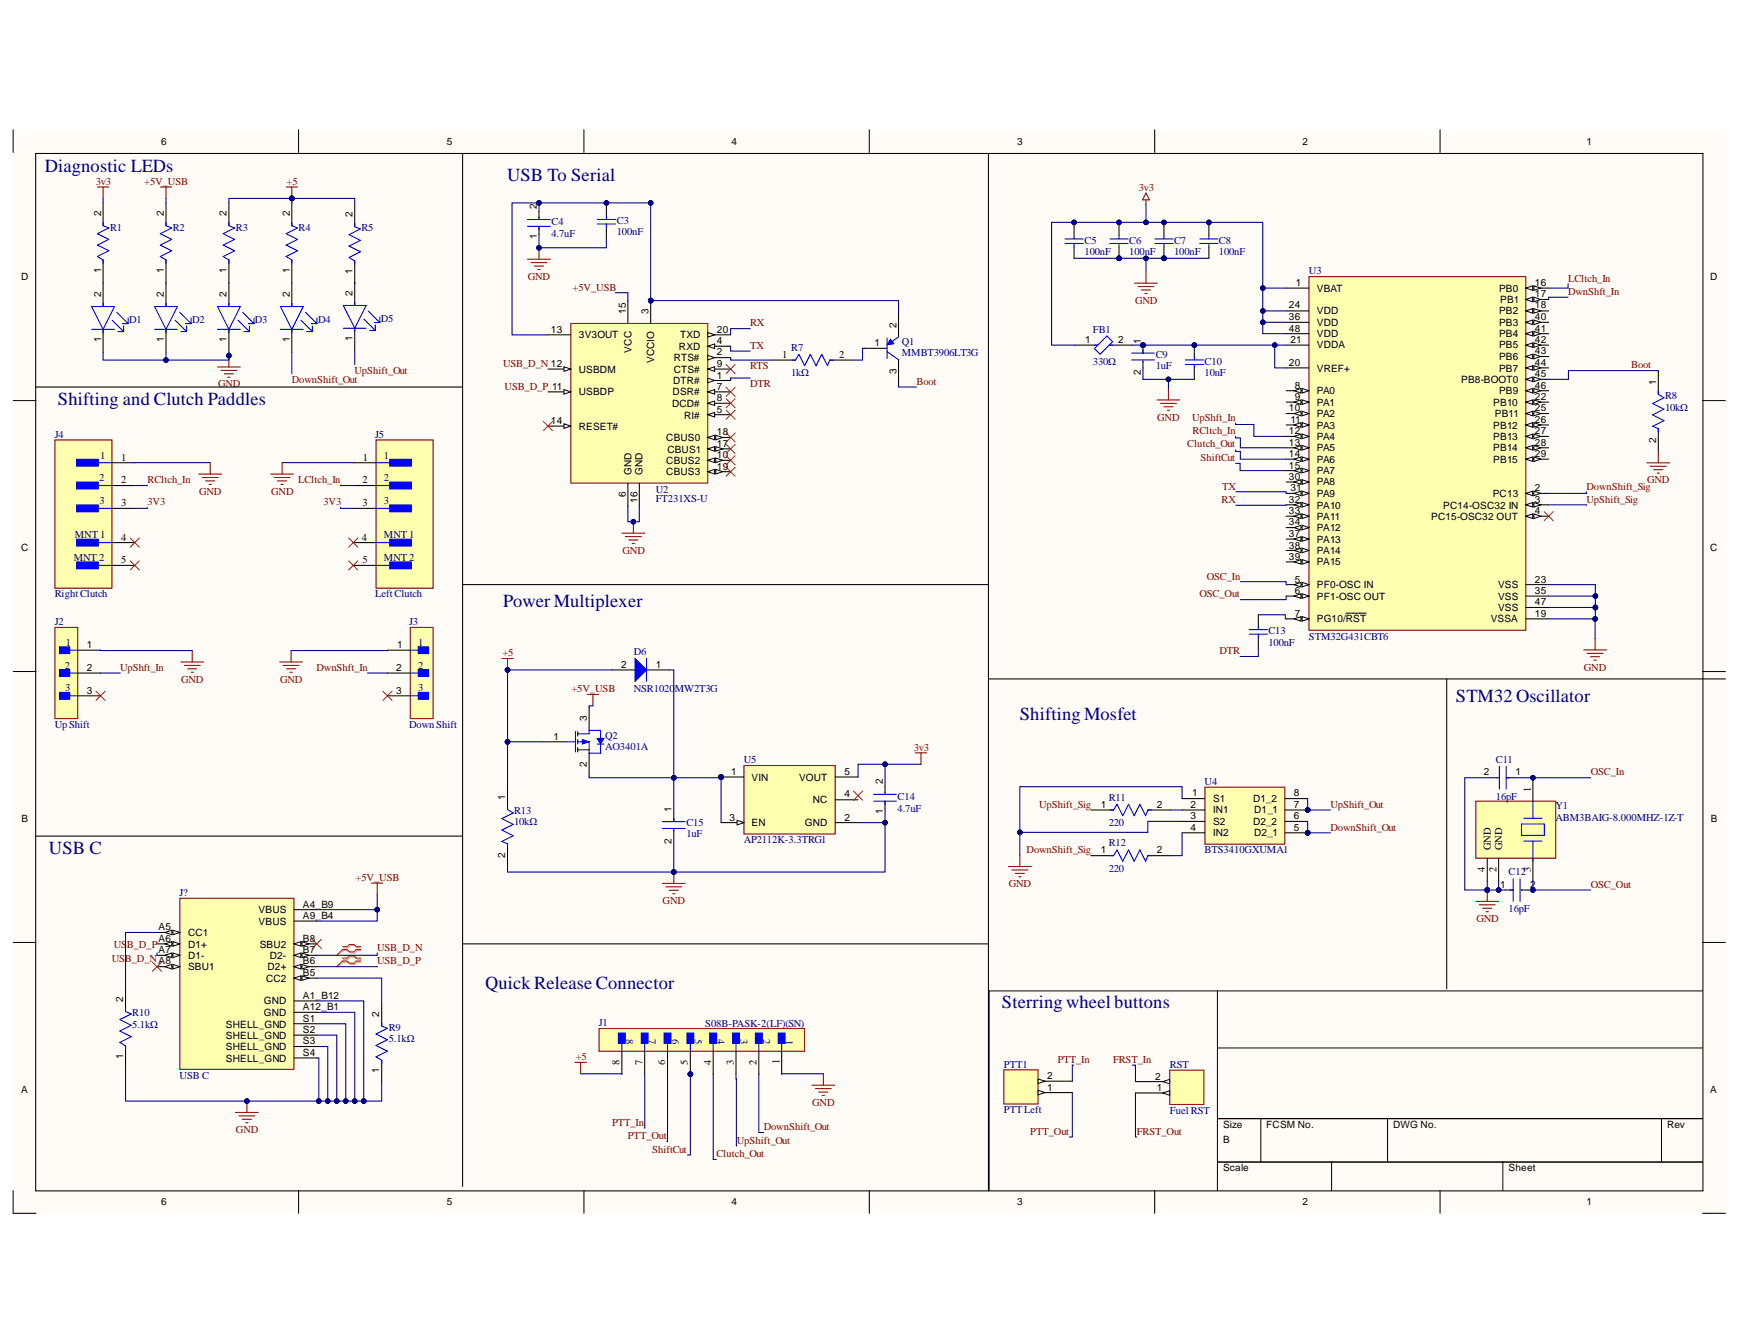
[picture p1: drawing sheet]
<svg xmlns="http://www.w3.org/2000/svg" width="279mm" height="216mm" viewBox="0 0 279 216" stroke-linecap="round" stroke-linejoin="round" font-family="sans-serif">
<defs><g id="words">
<g font-size="3" fill="#000080">
<text x="7.2" y="27.7">Diagnostic LEDs</text>
<text x="81.5" y="29.1">USB To Serial</text>
<text x="9.3" y="65.1">Shifting and Clutch Paddles</text>
<text x="80.8" y="97.6">Power Multiplexer</text>
<text x="233.8" y="112.7">STM32 Oscillator</text>
<text x="163.7" y="115.6">Shifting Mosfet</text>
<text x="7.9" y="137.2">USB C</text>
<text x="77.9" y="158.9">Quick Release Connector</text>
<text x="160.9" y="161.8">Sterring wheel buttons</text>
</g>
<g font-size="1.7" fill="#800000">
<text x="15.4" y="29.7">3v3</text>
<text x="23.2" y="29.7">+5V_USB</text>
<text x="46" y="29.7">+5</text>
<text x="182.9" y="30.6">3v3</text>
<text x="84.8" y="45">GND</text>
<text x="91.9" y="46.7">+5V_USB</text>
<text x="251.8" y="45.2">LCltch_In</text>
<text x="251.8" y="47.4">DwnShft_In</text>
<text x="120.4" y="52.4">RX</text>
<text x="182.3" y="48.8">GND</text>
<text x="80.8" y="58.9">USB_D_N 12</text>
<text x="120.4" y="56.1">TX</text>
<text x="120.4" y="59.3">RTS</text>
<text x="261.9" y="59.2">Boot</text>
<text x="35" y="62.2">GND</text>
<text x="46.9" y="61.5">DownShift_Out</text>
<text x="56.9" y="60">UpShift_Out</text>
<text x="81" y="62.6">USB_D_P 11</text>
<text x="120.4" y="62.2">DTR</text>
<text x="147.2" y="61.8">Boot</text>
<text x="185.8" y="67.6">GND</text>
<text x="190.6" y="71.9">Clutch_Out</text>
<text x="191.4" y="67.6">UpShft_In</text>
<text x="191.5" y="69.8">RCltch_In</text>
<text x="23.7" y="77.5">RCltch_In</text>
<text x="47.9" y="77.5">LCltch_In</text>
<text x="192.8" y="74.1">ShiftCut</text>
<text x="264.5" y="77.6">GND</text>
<text x="23.7" y="81.2">3V3</text>
<text x="32" y="79.5">GND</text>
<text x="43.6" y="79.5">GND</text>
<text x="51.9" y="81.2">3V3</text>
<text x="196.1" y="80.8">RX</text>
<text x="196.2" y="78.6">TX</text>
<text x="254.8" y="78.6">DownShift_Sig</text>
<text x="254.8" y="80.8">UpShift_Sig</text>
<text x="100" y="89">GND</text>
<text x="192.6" y="96">OSC_Out</text>
<text x="193.8" y="93.1">OSC_In</text>
<text x="19.3" y="107.7">UpShft_In</text>
<text x="50.8" y="107.7">DwnShft_In</text>
<text x="80.7" y="105.4">+5</text>
<text x="195.8" y="105.1">DTR</text>
<text x="254.3" y="107.7">GND</text>
<text x="29.1" y="109.7">GND</text>
<text x="45" y="109.7">GND</text>
<text x="91.8" y="111.2">+5V_USB</text>
<text x="146.7" y="120.6">3v3</text>
<text x="255.4" y="124.6">OSC_In</text>
<text x="166.9" y="129.8">UpShift_Sig</text>
<text x="213.7" y="129.8">UpShift_Out</text>
<text x="164.8" y="137.1">DownShift_Sig</text>
<text x="213.7" y="133.4">DownShift_Out</text>
<text x="57.1" y="141.5">+5V_USB</text>
<text x="162" y="142.5">GND</text>
<text x="255.4" y="142.7">OSC_Out</text>
<text x="106.4" y="145.2">GND</text>
<text x="237.1" y="148.1">GND</text>
<text x="17.9" y="154.6">USB_D_NA8</text>
<text x="18.3" y="152.2">USB_D_P</text>
<text x="60.6" y="152.7">USB_D_N</text>
<text x="60.6" y="154.9">USB_D_P</text>
<text x="92.4" y="170.3">+5</text>
<text x="169.8" y="170.7">PTT_In</text>
<text x="178.7" y="170.7">FRST_In</text>
<text x="130.4" y="177.7">GND</text>
<text x="37.9" y="182.1">GND</text>
<text x="98.3" y="180.9">PTT_In</text>
<text x="100.8" y="183">PTT_Out</text>
<text x="104.7" y="185.2">ShiftCut</text>
<text x="115" y="185.9">Clutch_Out</text>
<text x="118.3" y="183.7">UpShift_Out</text>
<text x="122.6" y="181.5">DownShift_Out</text>
<text x="165.4" y="182.3">PTT_Out</text>
<text x="182.5" y="182.3">FRST_Out</text>
</g>
<g font-size="1.7" fill="#000080">
<text x="17.7" y="37">R1</text>
<text x="27.7" y="37">R2</text>
<text x="37.9" y="37">R3</text>
<text x="48" y="37">R4</text>
<text x="58" y="37.1">R5</text>
<text x="88.6" y="36.2">C4</text>
<text x="88.6" y="38.1">4.7uF</text>
<text x="99" y="36">C3</text>
<text x="99" y="37.8">100nF</text>
<text x="174.2" y="39.2">C5</text>
<text x="174.2" y="40.9">100nF</text>
<text x="181.3" y="39.2">C6</text>
<text x="181.3" y="40.9">100nF</text>
<text x="188.5" y="39.2">C7</text>
<text x="188.5" y="40.9">100nF</text>
<text x="195.7" y="39.2">C8</text>
<text x="195.7" y="40.9">100nF</text>
<text x="210.2" y="44.1">U3</text>
<text x="20.7" y="51.8">D1</text>
<text x="30.9" y="51.8">D2</text>
<text x="40.9" y="51.8">D3</text>
<text x="51.1" y="51.8">D4</text>
<text x="61.2" y="51.7">D5</text>
<text x="175.5" y="53.4">FB1</text>
<text x="127" y="56.4">R7</text>
<text x="144.8" y="55.4">Q1</text>
<text x="144.8" y="57.3">MMBT3906LT3G</text>
<text x="175.5" y="58.6">330Ω</text>
<text x="185.6" y="57.5">C9</text>
<text x="185.6" y="59.3">1uF</text>
<text x="193.4" y="58.6">C10</text>
<text x="127" y="60.4">1kΩ</text>
<text x="193.4" y="60.4">10nF</text>
<text x="267.4" y="64.1">R8</text>
<text x="267.4" y="66">10kΩ</text>
<text x="8.8" y="70.4">J4</text>
<text x="60.2" y="70.4">J5</text>
<text x="15.9" y="77.3">2</text>
<text x="16.1" y="73.7">1</text>
<text x="61.7" y="73.7">1</text>
<text x="61.7" y="77.3">2</text>
<text x="16" y="80.9">3</text>
<text x="61.7" y="80.9">3</text>
<text x="105.3" y="79.2">U2</text>
<text x="105.3" y="80.6">FT231XS-U</text>
<text x="12" y="86.4">MNT 1</text>
<text x="61.7" y="86.4">MNT 1</text>
<text x="8.8" y="96">RightClutch</text>
<text x="11.8" y="90.1">MNT 2</text>
<text x="60.2" y="96">Left Clutch</text>
<text x="61.7" y="90.1">MNT 2</text>
<text x="8.8" y="100.5">J2</text>
<text x="65.7" y="100.5">J3</text>
<text x="203.7" y="101.9">C13</text>
<text x="10.4" y="107.4">2</text>
<text x="10.6" y="103.8">1</text>
<text x="67.2" y="103.8">1</text>
<text x="67.2" y="107.4">2</text>
<text x="101.8" y="105.3">D6</text>
<text x="203.7" y="103.8">100nF</text>
<text x="210.2" y="102.7">STM32G431CBT6</text>
<text x="10.5" y="111">3</text>
<text x="67.2" y="111">3</text>
<text x="101.8" y="111.1">NSR1020MW2T3G</text>
<text x="8.8" y="116.9">UpShift</text>
<text x="65.7" y="116.9">DownShift</text>
<text x="97.2" y="118.6">Q2</text>
<text x="97.2" y="120.4">AO3401A</text>
<text x="119.4" y="122.6">U5</text>
<text x="240.2" y="122.5">C11</text>
<text x="82.6" y="130.8">R13</text>
<text x="144.1" y="128.5">C14</text>
<text x="144.1" y="130.4">4.7uF</text>
<text x="178" y="128.7">R11</text>
<text x="193.4" y="126.1">U4</text>
<text x="240.2" y="128.4">16pF</text>
<text x="249.8" y="130">Y1</text>
<text x="249.8" y="131.8">ABM3BAIG-8.000MHZ-1Z-T</text>
<text x="82.6" y="132.6">10kΩ</text>
<text x="110.2" y="132.8">C15</text>
<text x="110.2" y="134.5">1uF</text>
<text x="119.4" y="135.5">AP2112K-3.3TRG1</text>
<text x="178" y="132.7">220</text>
<text x="178" y="136">R12</text>
<text x="193.4" y="137.1">BTS3410GXUMA1</text>
<text x="28.8" y="143.9">J?</text>
<text x="178" y="140">220</text>
<text x="242.2" y="140.6">C12</text>
<text x="242.2" y="146.5">16pF</text>
<text x="21.2" y="163.3">R10</text>
<text x="21.2" y="165.1">5.1kΩ</text>
<text x="62.4" y="165.6">R9</text>
<text x="62.4" y="167.4">5.1kΩ</text>
<text x="96.2" y="164.9">J1</text>
<text x="100.6" y="166.8" transform="rotate(90 100.6 166.8)">8</text>
<text x="104.2" y="166.8" transform="rotate(90 104.2 166.8)">7</text>
<text x="107.9" y="166.8" transform="rotate(90 107.9 166.8)">6</text>
<text x="111.6" y="166.9" transform="rotate(90 111.6 166.9)">5</text>
<text x="113.3" y="165">S08B-PASK-2(LF)(SN)</text>
<text x="115.2" y="166.8" transform="rotate(90 115.2 166.8)">4</text>
<text x="118.9" y="166.9" transform="rotate(90 118.9 166.9)">3</text>
<text x="122.6" y="166.8" transform="rotate(90 122.6 166.8)">2</text>
<text x="126.2" y="167" transform="rotate(90 126.2 167)">1</text>
<text x="28.8" y="173.3">USB C</text>
<text x="161.2" y="171.5">PTT1</text>
<text x="187.9" y="171.6">RST</text>
<text x="161.2" y="178.8">PTTLeft</text>
<text x="187.9" y="178.9">Fuel RST</text>
</g>
<g font-size="1.7">
<text x="125.6" y="57.5">1</text>
<text x="134.7" y="57.5">2</text>
<text x="19.5" y="74">1</text>
<text x="19.5" y="77.6">2</text>
<text x="58.2" y="77.6">2</text>
<text x="58.3" y="74">1</text>
<text x="19.5" y="81.3">3</text>
<text x="58.2" y="81.3">3</text>
<text x="19.5" y="86.8">4</text>
<text x="58.1" y="86.8">4</text>
<text x="19.5" y="90.5">5</text>
<text x="58.2" y="90.5">5</text>
<text x="245.8" y="127.3" transform="rotate(-90 245.8 127.3)">1</text>
<text x="239.4" y="136.6" transform="rotate(-90 239.4 136.6)">GND</text>
<text x="241.2" y="136.6" transform="rotate(-90 241.2 136.6)">GND</text>
<text x="238.4" y="140.1" transform="rotate(-90 238.4 140.1)">4</text>
<text x="240.3" y="140.1" transform="rotate(-90 240.3 140.1)">2</text>
<text x="245.8" y="140" transform="rotate(-90 245.8 140)">3</text>
<text x="99.5" y="171.1" transform="rotate(-90 99.5 171.1)">8</text>
<text x="103.2" y="171.1" transform="rotate(-90 103.2 171.1)">7</text>
<text x="106.8" y="171.1" transform="rotate(-90 106.8 171.1)">6</text>
<text x="110.5" y="171.1" transform="rotate(-90 110.5 171.1)">5</text>
<text x="114.2" y="171.1" transform="rotate(-90 114.2 171.1)">4</text>
<text x="117.8" y="171.1" transform="rotate(-90 117.8 171.1)">3</text>
<text x="121.5" y="171.1" transform="rotate(-90 121.5 171.1)">2</text>
<text x="125.2" y="171" transform="rotate(-90 125.2 171)">1</text>
</g>
<g font-size="1.6">
<text x="25.9" y="23.3">6</text>
<text x="71.7" y="23.3">5</text>
<text x="117.5" y="23.3">4</text>
<text x="163.3" y="23.3">3</text>
<text x="209.2" y="23.3">2</text>
<text x="254.8" y="23.3">1</text>
<text x="16.2" y="34.8" transform="rotate(-90 16.2 34.8)">2</text>
<text x="26.3" y="34.8" transform="rotate(-90 26.3 34.8)">2</text>
<text x="36.4" y="34.8" transform="rotate(-90 36.4 34.8)">2</text>
<text x="46.5" y="34.8" transform="rotate(-90 46.5 34.8)">2</text>
<text x="56.6" y="34.9" transform="rotate(-90 56.6 34.9)">2</text>
<text x="86.2" y="33.6" transform="rotate(-90 86.2 33.6)">2</text>
<text x="86.2" y="38.4" transform="rotate(-90 86.2 38.4)">1</text>
<text x="3.4" y="45">D</text>
<text x="16.2" y="47.8" transform="rotate(-90 16.2 47.8)">2</text>
<text x="16.2" y="43.8" transform="rotate(-90 16.2 43.8)">1</text>
<text x="26.3" y="47.8" transform="rotate(-90 26.3 47.8)">2</text>
<text x="26.3" y="43.8" transform="rotate(-90 26.3 43.8)">1</text>
<text x="36.4" y="47.8" transform="rotate(-90 36.4 47.8)">2</text>
<text x="36.4" y="43.8" transform="rotate(-90 36.4 43.8)">1</text>
<text x="46.5" y="47.8" transform="rotate(-90 46.5 47.8)">2</text>
<text x="46.5" y="43.8" transform="rotate(-90 46.5 43.8)">1</text>
<text x="56.6" y="47.6" transform="rotate(-90 56.6 47.6)">2</text>
<text x="56.6" y="44" transform="rotate(-90 56.6 44)">1</text>
<text x="208.1" y="45.9">1</text>
<text x="211.5" y="46.9">VBAT</text>
<text x="240.7" y="46.9">PB0</text>
<text x="246.5" y="45.9">16</text>
<text x="246.5" y="47.8">17</text>
<text x="274.6" y="45">D</text>
<text x="88.5" y="53.4">13</text>
<text x="100.5" y="50.5" transform="rotate(-90 100.5 50.5)">15</text>
<text x="104.1" y="50.5" transform="rotate(-90 104.1 50.5)">3</text>
<text x="115.1" y="53.4">20</text>
<text x="144" y="52.7" transform="rotate(-90 144 52.7)">2</text>
<text x="207" y="49.6">24</text>
<text x="207" y="51.4">36</text>
<text x="207" y="53.3">48</text>
<text x="211.5" y="50.5">VDD</text>
<text x="211.5" y="52.3">VDD</text>
<text x="240.7" y="50.5">PB2</text>
<text x="240.7" y="52.3">PB3</text>
<text x="240.9" y="48.7">PB1</text>
<text x="246.5" y="49.6">18</text>
<text x="246.5" y="51.4">40</text>
<text x="246.5" y="53.3">41</text>
<text x="16.2" y="55" transform="rotate(-90 16.2 55)">1</text>
<text x="26.3" y="55" transform="rotate(-90 26.3 55)">1</text>
<text x="36.4" y="55" transform="rotate(-90 36.4 55)">1</text>
<text x="46.5" y="55" transform="rotate(-90 46.5 55)">1</text>
<text x="56.6" y="54.8" transform="rotate(-90 56.6 54.8)">1</text>
<text x="93" y="54.4">3V3OUT</text>
<text x="93" y="59.9">USBDM</text>
<text x="101.4" y="56.7" transform="rotate(-90 101.4 56.7)">VCC</text>
<text x="105.1" y="58.4" transform="rotate(-90 105.1 58.4)">VCCIO</text>
<text x="108.2" y="58">RTS#</text>
<text x="108.2" y="59.9">CTS#</text>
<text x="109" y="56.2">RXD</text>
<text x="109.2" y="54.4">TXD</text>
<text x="115.1" y="55.3">4</text>
<text x="115.1" y="57.1">2</text>
<text x="115.1" y="58.9">9</text>
<text x="140.4" y="55.6">1</text>
<text x="174.2" y="55.1">1</text>
<text x="179.6" y="55.1">2</text>
<text x="183.2" y="55.2" transform="rotate(-90 183.2 55.2)">1</text>
<text x="207" y="58.8">20</text>
<text x="207.2" y="55.1">21</text>
<text x="211.5" y="54.2">VDD</text>
<text x="211.5" y="56">VDDA</text>
<text x="211.5" y="59.7">VREF+</text>
<text x="240.7" y="54.2">PB4</text>
<text x="240.7" y="56">PB5</text>
<text x="240.7" y="57.8">PB6</text>
<text x="240.7" y="59.7">PB7</text>
<text x="246.5" y="55.1">42</text>
<text x="246.5" y="56.9">43</text>
<text x="246.5" y="58.8">44</text>
<text x="93" y="63.5">USBDP</text>
<text x="107.9" y="65.4">DCD#</text>
<text x="108" y="63.5">DSR#</text>
<text x="108.1" y="61.6">DTR#</text>
<text x="115.1" y="60.8">1</text>
<text x="115.1" y="62.6">7</text>
<text x="115.1" y="64.4">8</text>
<text x="144" y="60.1" transform="rotate(-90 144 60.1)">3</text>
<text x="183.2" y="60.3" transform="rotate(-90 183.2 60.3)">2</text>
<text x="207.9" y="62.4">8</text>
<text x="207.9" y="64.3">9</text>
<text x="211.5" y="63.3">PA0</text>
<text x="211.5" y="65.2">PA1</text>
<text x="234.6" y="61.5">PB8-BOOT0</text>
<text x="239.8" y="65.2">PB10</text>
<text x="240.7" y="63.3">PB9</text>
<text x="246.5" y="60.5">45</text>
<text x="246.5" y="62.4">46</text>
<text x="246.5" y="64.3">22</text>
<text x="265.9" y="61.9" transform="rotate(-90 265.9 61.9)">1</text>
<text x="88.5" y="68.1">14</text>
<text x="93" y="69">RESET#</text>
<text x="107" y="70.9">CBUS0</text>
<text x="109.9" y="67.2">RI#</text>
<text x="115.1" y="66.3">5</text>
<text x="115.1" y="69.9">18</text>
<text x="115.1" y="71.8">17</text>
<text x="207" y="66">10</text>
<text x="207" y="69.8">12</text>
<text x="207" y="71.6">13</text>
<text x="207.2" y="67.9">11</text>
<text x="211.5" y="67">PA2</text>
<text x="211.5" y="68.8">PA3</text>
<text x="211.5" y="70.7">PA4</text>
<text x="239.8" y="68.8">PB12</text>
<text x="239.8" y="70.7">PB13</text>
<text x="240" y="67">PB11</text>
<text x="246.5" y="66">25</text>
<text x="246.5" y="67.9">26</text>
<text x="246.5" y="69.8">27</text>
<text x="246.5" y="71.6">28</text>
<text x="265.9" y="71.1" transform="rotate(-90 265.9 71.1)">2</text>
<text x="101.4" y="76.4" transform="rotate(-90 101.4 76.4)">GND</text>
<text x="103.2" y="76.4" transform="rotate(-90 103.2 76.4)">GND</text>
<text x="107" y="74.5">CBUS2</text>
<text x="107" y="76.4">CBUS3</text>
<text x="107.2" y="72.7">CBUS1</text>
<text x="115.1" y="73.6">10</text>
<text x="115.1" y="75.4">19</text>
<text x="207" y="73.4">14</text>
<text x="207" y="75.3">15</text>
<text x="207" y="77.1">30</text>
<text x="211.5" y="72.5">PA5</text>
<text x="211.5" y="74.3">PA6</text>
<text x="211.5" y="76.2">PA7</text>
<text x="211.5" y="78">PA8</text>
<text x="239.8" y="72.5">PB14</text>
<text x="239.8" y="74.3">PB15</text>
<text x="246.5" y="73.4">29</text>
<text x="100.5" y="79.9" transform="rotate(-90 100.5 79.9)">6</text>
<text x="102.3" y="80.8" transform="rotate(-90 102.3 80.8)">16</text>
<text x="207" y="80.8">32</text>
<text x="207" y="82.6">33</text>
<text x="207.2" y="78.9">31</text>
<text x="211.5" y="79.8">PA9</text>
<text x="211.5" y="81.7">PA10</text>
<text x="211.5" y="83.5">PA11</text>
<text x="229.8" y="83.5">PC15-OSC32 OUT</text>
<text x="231.8" y="81.7">PC14-OSC32 IN</text>
<text x="239.7" y="79.8">PC13</text>
<text x="246.5" y="78.9">2</text>
<text x="246.5" y="80.8">3</text>
<text x="246.5" y="82.6">4</text>
<text x="3.4" y="88.5">C</text>
<text x="207" y="84.4">34</text>
<text x="207" y="86.3">37</text>
<text x="207" y="88.1">38</text>
<text x="207" y="89.9">39</text>
<text x="211.5" y="85.3">PA12</text>
<text x="211.5" y="87.2">PA13</text>
<text x="211.5" y="89">PA14</text>
<text x="274.6" y="88.5">C</text>
<text x="207.9" y="93.6">5</text>
<text x="207.9" y="95.4">6</text>
<text x="211.5" y="90.8">PA15</text>
<text x="211.5" y="94.5">PF0-OSC IN</text>
<text x="240.5" y="94.5">VSS</text>
<text x="246.5" y="93.6">23</text>
<text x="246.5" y="95.4">35</text>
<text x="207.9" y="99.1">7</text>
<text x="211.5" y="100">PG10/RST</text>
<text x="211.5" y="96.3">PF1-OSC OUT</text>
<text x="239.4" y="100">VSSA</text>
<text x="240.5" y="96.3">VSS</text>
<text x="240.5" y="98.2">VSS</text>
<text x="246.5" y="99.1">19</text>
<text x="246.5" y="97.2">47</text>
<text x="14" y="104.1">1</text>
<text x="14" y="107.7">2</text>
<text x="63.6" y="107.7">2</text>
<text x="63.8" y="104.1">1</text>
<text x="99.7" y="107.3">2</text>
<text x="105.3" y="107.3">1</text>
<text x="14" y="111.5">3</text>
<text x="63.6" y="111.5">3</text>
<text x="88.9" y="118.8">1</text>
<text x="94.2" y="115.8" transform="rotate(-90 94.2 115.8)">3</text>
<text x="94.2" y="123.3" transform="rotate(-90 94.2 123.3)">2</text>
<text x="117.4" y="124.5">1</text>
<text x="120.7" y="125.4">VIN</text>
<text x="128.3" y="125.4">VOUT</text>
<text x="135.6" y="124.5">5</text>
<text x="141.8" y="125.9" transform="rotate(-90 141.8 125.9)">2</text>
<text x="238.3" y="124.6">2</text>
<text x="243.3" y="124.6">1</text>
<text x="3.5" y="132">B</text>
<text x="81.1" y="128.5" transform="rotate(-90 81.1 128.5)">1</text>
<text x="107.8" y="130.5" transform="rotate(-90 107.8 130.5)">1</text>
<text x="117.1" y="131.8">3</text>
<text x="130.5" y="129">NC</text>
<text x="135.6" y="128.1">4</text>
<text x="135.6" y="131.8">2</text>
<text x="141.8" y="130.8" transform="rotate(-90 141.8 130.8)">1</text>
<text x="176.8" y="129.8">1</text>
<text x="185.7" y="129.8">2</text>
<text x="191.2" y="129.8">2</text>
<text x="191.2" y="131.6">3</text>
<text x="191.4" y="127.9">1</text>
<text x="194.8" y="128.9">S1</text>
<text x="194.8" y="130.6">IN1</text>
<text x="201.2" y="128.9">D1_2</text>
<text x="201.4" y="130.6">D1_1</text>
<text x="207.7" y="127.9">8</text>
<text x="207.7" y="129.8">7</text>
<text x="207.7" y="131.6">6</text>
<text x="274.7" y="132">B</text>
<text x="81.1" y="137.8" transform="rotate(-90 81.1 137.8)">2</text>
<text x="107.8" y="135.6" transform="rotate(-90 107.8 135.6)">2</text>
<text x="120.7" y="132.8">EN</text>
<text x="129.2" y="132.8">GND</text>
<text x="176.8" y="137.1">1</text>
<text x="185.7" y="137.1">2</text>
<text x="191.2" y="133.4">4</text>
<text x="194.8" y="132.5">S2</text>
<text x="194.8" y="134.4">IN2</text>
<text x="201.2" y="132.5">D2_2</text>
<text x="201.4" y="134.4">D2_1</text>
<text x="207.7" y="133.4">5</text>
<text x="240.9" y="142.7">1</text>
<text x="245.7" y="142.7">2</text>
<text x="25.5" y="149.4">A5</text>
<text x="41.5" y="146.7">VBUS</text>
<text x="41.5" y="148.6">VBUS</text>
<text x="48.6" y="145.8">A4_B9</text>
<text x="48.6" y="147.6">A9_B4</text>
<text x="25.5" y="151.3">A6</text>
<text x="25.5" y="153.1">A7</text>
<text x="30.2" y="150.3">CC1</text>
<text x="30.2" y="152.2">D1+</text>
<text x="30.2" y="154.1">D1-</text>
<text x="30.2" y="155.8">SBU1</text>
<text x="41.7" y="152.2">SBU2</text>
<text x="43" y="155.8">D2+</text>
<text x="43.3" y="154.1">D2-</text>
<text x="48.6" y="151.3">B8</text>
<text x="48.6" y="153.1">B7</text>
<text x="48.6" y="154.9">B6</text>
<text x="19.8" y="161" transform="rotate(-90 19.8 161)">2</text>
<text x="42.4" y="161.3">GND</text>
<text x="42.7" y="157.7">CC2</text>
<text x="48.6" y="156.8">B5</text>
<text x="48.6" y="160.4">A1_B12</text>
<text x="36.3" y="165.1">SHELL_GND</text>
<text x="36.3" y="166.8">SHELL_GND</text>
<text x="42.4" y="163.2">GND</text>
<text x="48.6" y="162.3">A12_B1</text>
<text x="48.6" y="164.1">S1</text>
<text x="48.6" y="165.9">S2</text>
<text x="48.6" y="167.8">S3</text>
<text x="60.9" y="163.4" transform="rotate(-90 60.9 163.4)">2</text>
<text x="19.8" y="170" transform="rotate(-90 19.8 170)">1</text>
<text x="36.3" y="168.7">SHELL_GND</text>
<text x="36.3" y="170.6">SHELL_GND</text>
<text x="48.6" y="169.6">S4</text>
<text x="60.9" y="172.4" transform="rotate(-90 60.9 172.4)">1</text>
<text x="168.1" y="173.3">2</text>
<text x="185.5" y="173.4">2</text>
<text x="3.4" y="175.5">A</text>
<text x="168.1" y="175.2">1</text>
<text x="185.7" y="175.2">1</text>
<text x="274.6" y="175.5">A</text>
<text x="196.4" y="181.2">Size</text>
<text x="196.4" y="183.6">B</text>
<text x="203.3" y="181.2">FCSM No.</text>
<text x="223.7" y="181.2">DWG No.</text>
<text x="267.7" y="181.2">Rev</text>
<text x="196.4" y="188.1">Scale</text>
<text x="242.2" y="188.1">Sheet</text>
<text x="25.9" y="193.6">6</text>
<text x="71.7" y="193.6">5</text>
<text x="117.5" y="193.6">4</text>
<text x="163.3" y="193.6">3</text>
<text x="209.2" y="193.6">2</text>
<text x="254.8" y="193.6">1</text>
</g>
</g></defs>
<g fill="#fffcf8">
<path d="M2.1 20.8h275v174.1h-275z" fill-rule="evenodd"/>
<path d="M5.8 24.5h267.6v166.8h-267.6z" fill-rule="evenodd"/>
</g>
<g fill="none" stroke="#000" stroke-width=".16">
<path d="M2.1 20.8v3.7M47.9 20.8v3.7M93.8 20.8v3.7M139.6 20.8v3.7M185.4 20.8v3.7M231.2 20.8v3.7M2.1 64.4h3.7M273.4 64.4h3.7M2.1 107.9h3.7M273.4 107.9h3.7M2.1 151.4h3.7M195.5 159.2v32.1"/>
<path d="M273.4 151.4h3.7M273.4 159.2h-114.6v32.1M195.5 168.3h77.9M195.5 179.7h77.9M202.5 179.7v7M222.8 179.7v7M266.8 179.7v7M2.1 191.3v3.6h3.7M47.9 191.3v3.6M93.8 191.3v3.6M139.6 191.3v3.6M185.4 191.3v3.6"/>
<path d="M195.5 186.7h77.9M213.8 186.7v4.6M231.2 191.3v3.6M241.3 186.7v4.6M273.4 194.9h3.7"/>
</g>
<path d="M43.5 76.2h3.6M44 76.7h2.6M44.6 77.3h1.4M45.1 77.8h.4M45.3 74.3v1.9" fill="none" stroke="#800000" stroke-width=".17"/>
<path d="M60.4 70.7h9.1v23.8h-9.1z" fill-rule="evenodd" fill="#ffffb0"/>
<path d="M60.4 70.7h9.1v23.8h-9.1z" fill="none" stroke="#800000" stroke-width=".17"/>
<path d="M62.6 73.8h3.5v1.1h-3.5z" fill-rule="evenodd" fill="#00f"/>
<path d="M60.4 74.3h4M62.6 73.8h3.5v1.1h-3.5z" fill="none" stroke="#00f" stroke-width=".17"/>
<path d="M62.6 77.4h3.5v1.1h-3.5z" fill-rule="evenodd" fill="#00f"/>
<path d="M60.4 78h4M62.6 77.4h3.5v1.1h-3.5z" fill="none" stroke="#00f" stroke-width=".17"/>
<path d="M62.6 81.1h3.5v1.1h-3.5z" fill-rule="evenodd" fill="#00f"/>
<path d="M60.4 81.7h4M62.6 81.1h3.5v1.1h-3.5z" fill="none" stroke="#00f" stroke-width=".17"/>
<path d="M62.6 86.6h3.5v1.1h-3.5z" fill-rule="evenodd" fill="#00f"/>
<path d="M60.4 87.2h4M62.6 86.6h3.5v1.1h-3.5z" fill="none" stroke="#00f" stroke-width=".17"/>
<path d="M62.6 90.3h3.5v1.1h-3.5z" fill-rule="evenodd" fill="#00f"/>
<path d="M60.4 90.8h4M62.6 90.3h3.5v1.1h-3.5z" fill="none" stroke="#00f" stroke-width=".17"/>
<path d="M56.7 74.3h3.7M56.7 78h3.7M56.7 81.7h3.7M56.7 87.2h3.7M56.7 90.8h3.7" fill="none" stroke="#000" stroke-width=".17"/>
<path d="M56 86.4l1.5 1.5M56 90.1l1.5 1.5M57.5 86.4l-1.5 1.5M57.5 90.1l-1.5 1.5" fill="none" stroke="#f00" stroke-width=".16"/>
<path d="M8.8 70.7h9.2v23.8h-9.2z" fill-rule="evenodd" fill="#ffffb0"/>
<path d="M8.8 70.7h9.2v23.8h-9.2z" fill="none" stroke="#800000" stroke-width=".17"/>
<path d="M12.3 73.8h3.5v1.1h-3.5z" fill-rule="evenodd" fill="#00f"/>
<path d="M12.3 73.8h3.5v1.1h-3.5zM13.9 74.3h4.1" fill="none" stroke="#00f" stroke-width=".17"/>
<path d="M12.3 77.4h3.5v1.1h-3.5z" fill-rule="evenodd" fill="#00f"/>
<path d="M12.3 77.4h3.5v1.1h-3.5zM13.9 78h4.1" fill="none" stroke="#00f" stroke-width=".17"/>
<path d="M12.3 81.1h3.5v1.1h-3.5z" fill-rule="evenodd" fill="#00f"/>
<path d="M12.3 81.1h3.5v1.1h-3.5zM13.9 81.7h4.1" fill="none" stroke="#00f" stroke-width=".17"/>
<path d="M12.3 86.6h3.5v1.1h-3.5z" fill-rule="evenodd" fill="#00f"/>
<path d="M12.3 86.6h3.5v1.1h-3.5zM13.9 87.2h4.1" fill="none" stroke="#00f" stroke-width=".17"/>
<path d="M12.3 90.3h3.5v1.1h-3.5z" fill-rule="evenodd" fill="#00f"/>
<path d="M12.3 90.3h3.5v1.1h-3.5zM13.9 90.8h4.1" fill="none" stroke="#00f" stroke-width=".17"/>
<path d="M18 74.3h3.6M18 78h3.6M18 81.7h3.6M18 87.2h3.6M18 90.8h3.6" fill="none" stroke="#000" stroke-width=".17"/>
<path d="M20.9 90.1l1.5 1.5M20.9 86.4l1.5 1.5M22.4 90.1l-1.5 1.5M22.4 86.4l-1.5 1.5" fill="none" stroke="#f00" stroke-width=".16"/>
<path d="M31.9 76.2h3.7M32.5 76.7h2.5M33 77.3h1.5M33.6 77.8h.3M33.8 74.3v1.9" fill="none" stroke="#800000" stroke-width=".17"/>
<path d="M8.8 100.8h3.7v14.6h-3.7z" fill-rule="evenodd" fill="#ffffb0"/>
<path d="M8.8 100.8h3.7v14.6h-3.7z" fill="none" stroke="#800000" stroke-width=".17"/>
<path d="M9.5 103.9h1.7v1.1h-1.7z" fill-rule="evenodd" fill="#00f"/>
<path d="M9.5 103.9h1.7v1.1h-1.7zM11.2 104.4h1.3" fill="none" stroke="#00f" stroke-width=".17"/>
<path d="M9.5 107.6h1.7v1.1h-1.7z" fill-rule="evenodd" fill="#00f"/>
<path d="M9.5 107.6h1.7v1.1h-1.7zM11.2 108.1h1.3" fill="none" stroke="#00f" stroke-width=".17"/>
<path d="M9.5 111.2h1.7v1.1h-1.7z" fill-rule="evenodd" fill="#00f"/>
<path d="M9.5 111.2h1.7v1.1h-1.7zM11.2 111.8h1.3" fill="none" stroke="#00f" stroke-width=".17"/>
<path d="M12.5 104.4h3.6M12.5 108.1h3.6M12.5 111.8h3.6" fill="none" stroke="#000" stroke-width=".17"/>
<path d="M29 106.3h3.7M29.6 106.9h2.6M30.1 107.4h1.5M30.7 108h.4M30.9 104.5v1.8" fill="none" stroke="#800000" stroke-width=".17"/>
<path d="M65.9 100.8h3.6v14.6h-3.6z" fill-rule="evenodd" fill="#ffffb0"/>
<path d="M65.9 100.8h3.6v14.6h-3.6z" fill="none" stroke="#800000" stroke-width=".17"/>
<path d="M67.2 103.9h1.6v1.1h-1.6z" fill-rule="evenodd" fill="#00f"/>
<path d="M65.9 104.4h1.3M67.2 103.9h1.6v1.1h-1.6z" fill="none" stroke="#00f" stroke-width=".17"/>
<path d="M67.2 107.6h1.6v1.1h-1.6z" fill-rule="evenodd" fill="#00f"/>
<path d="M65.9 108.1h1.3M67.2 107.6h1.6v1.1h-1.6z" fill="none" stroke="#00f" stroke-width=".17"/>
<path d="M67.2 111.2h1.6v1.1h-1.6z" fill-rule="evenodd" fill="#00f"/>
<path d="M65.9 111.8h1.3M67.2 111.2h1.6v1.1h-1.6z" fill="none" stroke="#00f" stroke-width=".17"/>
<path d="M62.2 104.4h3.7M62.2 108.1h3.7M62.2 111.8h3.7" fill="none" stroke="#000" stroke-width=".17"/>
<path d="M44.9 106.3h3.7M45.5 106.9h2.5M46 107.4h1.5M46.6 108h.3M46.7 104.5v1.8" fill="none" stroke="#800000" stroke-width=".17"/>
<path d="M15.4 111l1.5 1.5M16.9 111l-1.5 1.5M61.5 111l1.4 1.5M62.9 111l-1.4 1.5" fill="none" stroke="#f00" stroke-width=".16"/>
<circle cx="210" cy="130.1" r=".37" fill="#000080"/>
<circle cx="210" cy="130.1" r=".37" fill="none" stroke="#000080" stroke-width=".16"/>
<circle cx="210" cy="133.8" r=".37" fill="#000080"/>
<circle cx="210" cy="133.8" r=".37" fill="none" stroke="#000080" stroke-width=".16"/>
<path d="M193.5 126.4h12.8v9.2h-12.8z" fill-rule="evenodd" fill="#ffffb0"/>
<path d="M193.5 126.4h12.8v9.2h-12.8z" fill="none" stroke="#800000" stroke-width=".17"/>
<path d="M189.8 128.3h3.7M189.8 130.1h3.7M189.8 131.9h3.7M189.8 133.8h3.7M206.3 128.3h3.7M206.3 130.1h3.7" fill="none" stroke="#000" stroke-width=".17"/>
<circle cx="210" cy="130.1" r=".37" fill="#000080"/>
<circle cx="210" cy="130.1" r=".37" fill="none" stroke="#000080" stroke-width=".16"/>
<path d="M206.3 131.9h3.7M206.3 133.8h3.7" fill="none" stroke="#000" stroke-width=".17"/>
<circle cx="210" cy="133.8" r=".37" fill="#000080"/>
<circle cx="210" cy="133.8" r=".37" fill="none" stroke="#000080" stroke-width=".16"/>
<path d="M161.9 139.2h3.7M162.5 139.8h2.5M163.8 137.4v1.8M163 140.3h1.5M163.6 140.9h.3" fill="none" stroke="#800000" stroke-width=".17"/>
<path d="M175.2 130.1h3.6M175.2 137.5h3.6M184.3 130.1h3.7M184.3 137.5h3.7" fill="none" stroke="#000" stroke-width=".17"/>
<path d="M178.3 130.1h.5l.6-.9 .9 1.8 .9-1.8 .9 1.8 .9-1.8 1 1.8 .3-.9h.6M178.3 137.5h.5l.6-1 .9 1.9 .9-1.9 .9 1.9 .9-1.9 1 1.9 .3-.9h.6" fill="none" stroke="#00f" stroke-width=".17"/>
<path d="M187.8 171.9h5.5v5.5h-5.5z" fill-rule="evenodd" fill="#ffffb0"/>
<path d="M187.8 171.9h5.5v5.5h-5.5z" fill="none" stroke="#800000" stroke-width=".16"/>
<path d="M182.3 175.6h5.5" fill="none" stroke="#000" stroke-width=".17"/>
<path d="M186.7 175.6l1.1-.4v.7z" fill="#f8fcff"/>
<path d="M186.7 175.6l1.1-.4v.7z" fill="none" stroke="#000" stroke-width=".16"/>
<path d="M182.3 173.7h5.5" fill="none" stroke="#000" stroke-width=".17"/>
<path d="M186.7 173.7l1.1-.3v.7z" fill="#f8fcff"/>
<path d="M186.7 173.7l1.1-.3v.7z" fill="none" stroke="#000" stroke-width=".16"/>
<path d="M161.2 171.9h5.5v5.5h-5.5z" fill-rule="evenodd" fill="#ffffb0"/>
<path d="M161.2 171.9h5.5v5.5h-5.5z" fill="none" stroke="#800000" stroke-width=".16"/>
<path d="M166.7 175.5h5.5" fill="none" stroke="#000" stroke-width=".17"/>
<path d="M166.7 175.2l1.1 .3-1.1 .4z" fill="#f8fcff"/>
<path d="M166.7 175.2l1.1 .3-1.1 .4z" fill="none" stroke="#000" stroke-width=".16"/>
<path d="M166.7 173.7h5.5" fill="none" stroke="#000" stroke-width=".17"/>
<path d="M166.7 173.3l1.1 .4-1.1 .4z" fill="#f8fcff"/>
<path d="M166.7 173.3l1.1 .4-1.1 .4z" fill="none" stroke="#000" stroke-width=".16"/>
<path d="M210.2 44.4h34.8v56.9h-34.8z" fill-rule="evenodd" fill="#ffffb0"/>
<path d="M210.2 44.4h34.8v56.9h-34.8z" fill="none" stroke="#800000" stroke-width=".17"/>
<path d="M206.5 62.8h3.7" fill="none" stroke="#000" stroke-width=".17"/>
<path d="M209.1 62.4l1.1 .4-1.1 .3z" fill="#f8fcff"/>
<path d="M209.1 62.4l1.1 .4-1.1 .3z" fill="none" stroke="#000" stroke-width=".16"/>
<path d="M207.8 62.8l1.1-.4v.7z" fill="#f8fcff"/>
<path d="M207.8 62.8l1.1-.4v.7z" fill="none" stroke="#000" stroke-width=".16"/>
<path d="M206.5 64.6h3.7" fill="none" stroke="#000" stroke-width=".17"/>
<path d="M209.1 64.2l1.1 .4-1.1 .4z" fill="#f8fcff"/>
<path d="M209.1 64.2l1.1 .4-1.1 .4z" fill="none" stroke="#000" stroke-width=".16"/>
<path d="M207.8 64.6l1.1-.4v.8z" fill="#f8fcff"/>
<path d="M207.8 64.6l1.1-.4v.8z" fill="none" stroke="#000" stroke-width=".16"/>
<path d="M206.5 66.4h3.7" fill="none" stroke="#000" stroke-width=".17"/>
<path d="M209.1 66.1l1.1 .3-1.1 .4z" fill="#f8fcff"/>
<path d="M209.1 66.1l1.1 .3-1.1 .4z" fill="none" stroke="#000" stroke-width=".16"/>
<path d="M207.8 66.4l1.1-.3v.7z" fill="#f8fcff"/>
<path d="M207.8 66.4l1.1-.3v.7z" fill="none" stroke="#000" stroke-width=".16"/>
<path d="M206.5 68.3h3.7" fill="none" stroke="#000" stroke-width=".17"/>
<path d="M209.1 67.9l1.1 .4-1.1 .3z" fill="#f8fcff"/>
<path d="M209.1 67.9l1.1 .4-1.1 .3z" fill="none" stroke="#000" stroke-width=".16"/>
<path d="M207.8 68.3l1.1-.4v.7z" fill="#f8fcff"/>
<path d="M207.8 68.3l1.1-.4v.7z" fill="none" stroke="#000" stroke-width=".16"/>
<path d="M206.5 70.1h3.7" fill="none" stroke="#000" stroke-width=".17"/>
<path d="M209.1 69.7l1.1 .4-1.1 .4z" fill="#f8fcff"/>
<path d="M209.1 69.7l1.1 .4-1.1 .4z" fill="none" stroke="#000" stroke-width=".16"/>
<path d="M207.8 70.1l1.1-.4v.8z" fill="#f8fcff"/>
<path d="M207.8 70.1l1.1-.4v.8z" fill="none" stroke="#000" stroke-width=".16"/>
<path d="M206.5 71.9h3.7" fill="none" stroke="#000" stroke-width=".17"/>
<path d="M209.1 71.6l1.1 .3-1.1 .4z" fill="#f8fcff"/>
<path d="M209.1 71.6l1.1 .3-1.1 .4z" fill="none" stroke="#000" stroke-width=".16"/>
<path d="M207.8 71.9l1.1-.3v.7z" fill="#f8fcff"/>
<path d="M207.8 71.9l1.1-.3v.7z" fill="none" stroke="#000" stroke-width=".16"/>
<path d="M206.5 73.8h3.7" fill="none" stroke="#000" stroke-width=".17"/>
<path d="M209.1 73.4l1.1 .4-1.1 .3z" fill="#f8fcff"/>
<path d="M209.1 73.4l1.1 .4-1.1 .3z" fill="none" stroke="#000" stroke-width=".16"/>
<path d="M207.8 73.8l1.1-.4v.7z" fill="#f8fcff"/>
<path d="M207.8 73.8l1.1-.4v.7z" fill="none" stroke="#000" stroke-width=".16"/>
<path d="M206.5 75.6h3.7" fill="none" stroke="#000" stroke-width=".17"/>
<path d="M209.1 75.2l1.1 .4-1.1 .4z" fill="#f8fcff"/>
<path d="M209.1 75.2l1.1 .4-1.1 .4z" fill="none" stroke="#000" stroke-width=".16"/>
<path d="M207.8 75.6l1.1-.4v.8z" fill="#f8fcff"/>
<path d="M207.8 75.6l1.1-.4v.8z" fill="none" stroke="#000" stroke-width=".16"/>
<path d="M206.5 77.4h3.7" fill="none" stroke="#000" stroke-width=".17"/>
<path d="M209.1 77.1l1.1 .3-1.1 .4z" fill="#f8fcff"/>
<path d="M209.1 77.1l1.1 .3-1.1 .4z" fill="none" stroke="#000" stroke-width=".16"/>
<path d="M207.8 77.4l1.1-.3v.7z" fill="#f8fcff"/>
<path d="M207.8 77.4l1.1-.3v.7z" fill="none" stroke="#000" stroke-width=".16"/>
<path d="M206.5 79.3h3.7" fill="none" stroke="#000" stroke-width=".17"/>
<path d="M209.1 78.9l1.1 .4-1.1 .3z" fill="#f8fcff"/>
<path d="M209.1 78.9l1.1 .4-1.1 .3z" fill="none" stroke="#000" stroke-width=".16"/>
<path d="M207.8 79.3l1.1-.4v.7z" fill="#f8fcff"/>
<path d="M207.8 79.3l1.1-.4v.7z" fill="none" stroke="#000" stroke-width=".16"/>
<path d="M206.5 81.1h3.7" fill="none" stroke="#000" stroke-width=".17"/>
<path d="M209.1 80.7l1.1 .4-1.1 .4z" fill="#f8fcff"/>
<path d="M209.1 80.7l1.1 .4-1.1 .4z" fill="none" stroke="#000" stroke-width=".16"/>
<path d="M207.8 81.1l1.1-.4v.8z" fill="#f8fcff"/>
<path d="M207.8 81.1l1.1-.4v.8z" fill="none" stroke="#000" stroke-width=".16"/>
<path d="M206.5 82.9h3.7" fill="none" stroke="#000" stroke-width=".17"/>
<path d="M209.1 82.6l1.1 .3-1.1 .4z" fill="#f8fcff"/>
<path d="M209.1 82.6l1.1 .3-1.1 .4z" fill="none" stroke="#000" stroke-width=".16"/>
<path d="M207.8 82.9l1.1-.3v.7z" fill="#f8fcff"/>
<path d="M207.8 82.9l1.1-.3v.7z" fill="none" stroke="#000" stroke-width=".16"/>
<path d="M206.5 84.8h3.7" fill="none" stroke="#000" stroke-width=".17"/>
<path d="M209.1 84.4l1.1 .4-1.1 .3z" fill="#f8fcff"/>
<path d="M209.1 84.4l1.1 .4-1.1 .3z" fill="none" stroke="#000" stroke-width=".16"/>
<path d="M207.8 84.8l1.1-.4v.7z" fill="#f8fcff"/>
<path d="M207.8 84.8l1.1-.4v.7z" fill="none" stroke="#000" stroke-width=".16"/>
<path d="M206.5 86.6h3.7" fill="none" stroke="#000" stroke-width=".17"/>
<path d="M209.1 86.2l1.1 .4-1.1 .4z" fill="#f8fcff"/>
<path d="M209.1 86.2l1.1 .4-1.1 .4z" fill="none" stroke="#000" stroke-width=".16"/>
<path d="M207.8 86.6l1.1-.4v.8z" fill="#f8fcff"/>
<path d="M207.8 86.6l1.1-.4v.8z" fill="none" stroke="#000" stroke-width=".16"/>
<path d="M206.5 88.4h3.7" fill="none" stroke="#000" stroke-width=".17"/>
<path d="M209.1 88.1l1.1 .3-1.1 .4z" fill="#f8fcff"/>
<path d="M209.1 88.1l1.1 .3-1.1 .4z" fill="none" stroke="#000" stroke-width=".16"/>
<path d="M207.8 88.4l1.1-.3v.7z" fill="#f8fcff"/>
<path d="M207.8 88.4l1.1-.3v.7z" fill="none" stroke="#000" stroke-width=".16"/>
<path d="M206.5 90.3h3.7" fill="none" stroke="#000" stroke-width=".17"/>
<path d="M209.1 89.9l1.1 .4-1.1 .3z" fill="#f8fcff"/>
<path d="M209.1 89.9l1.1 .4-1.1 .3z" fill="none" stroke="#000" stroke-width=".16"/>
<path d="M207.8 90.3l1.1-.4v.7z" fill="#f8fcff"/>
<path d="M207.8 90.3l1.1-.4v.7z" fill="none" stroke="#000" stroke-width=".16"/>
<path d="M206.5 99.4h3.7" fill="none" stroke="#000" stroke-width=".17"/>
<path d="M209.1 99.1l1.1 .3-1.1 .4z" fill="#f8fcff"/>
<path d="M209.1 99.1l1.1 .3-1.1 .4z" fill="none" stroke="#000" stroke-width=".16"/>
<path d="M207.8 99.4l1.1-.3v.7z" fill="#f8fcff"/>
<path d="M207.8 99.4l1.1-.3v.7z" fill="none" stroke="#000" stroke-width=".16"/>
<path d="M206.5 46.3h3.7M206.5 49.9h3.7M206.5 51.8h3.7M206.5 53.6h3.7M206.5 55.4h3.7M206.5 59.1h3.7M245 46.3h3.7M216.1 98.5h3.3M245 99.4h3.7" fill="none" stroke="#000" stroke-width=".17"/>
<path d="M245 46.3l1.1-.4v.7z" fill="#f8fcff"/>
<path d="M245 46.3l1.1-.4v.7z" fill="none" stroke="#000" stroke-width=".16"/>
<path d="M246.3 45.9l1.1 .4-1.1 .3z" fill="#f8fcff"/>
<path d="M246.3 45.9l1.1 .4-1.1 .3z" fill="none" stroke="#000" stroke-width=".16"/>
<path d="M245 48.1h3.7" fill="none" stroke="#000" stroke-width=".17"/>
<path d="M245 48.1l1.1-.4v.8z" fill="#f8fcff"/>
<path d="M245 48.1l1.1-.4v.8z" fill="none" stroke="#000" stroke-width=".16"/>
<path d="M246.3 47.7l1.1 .4-1.1 .4z" fill="#f8fcff"/>
<path d="M246.3 47.7l1.1 .4-1.1 .4z" fill="none" stroke="#000" stroke-width=".16"/>
<path d="M245 49.9h3.7" fill="none" stroke="#000" stroke-width=".17"/>
<path d="M245 49.9l1.1-.3v.7z" fill="#f8fcff"/>
<path d="M245 49.9l1.1-.3v.7z" fill="none" stroke="#000" stroke-width=".16"/>
<path d="M246.3 49.6l1.1 .3-1.1 .4z" fill="#f8fcff"/>
<path d="M246.3 49.6l1.1 .3-1.1 .4z" fill="none" stroke="#000" stroke-width=".16"/>
<path d="M245 51.8h3.7" fill="none" stroke="#000" stroke-width=".17"/>
<path d="M245 51.8l1.1-.4v.7z" fill="#f8fcff"/>
<path d="M245 51.8l1.1-.4v.7z" fill="none" stroke="#000" stroke-width=".16"/>
<path d="M246.3 51.4l1.1 .4-1.1 .3z" fill="#f8fcff"/>
<path d="M246.3 51.4l1.1 .4-1.1 .3z" fill="none" stroke="#000" stroke-width=".16"/>
<path d="M245 53.6h3.7" fill="none" stroke="#000" stroke-width=".17"/>
<path d="M245 53.6l1.1-.4v.8z" fill="#f8fcff"/>
<path d="M245 53.6l1.1-.4v.8z" fill="none" stroke="#000" stroke-width=".16"/>
<path d="M246.3 53.2l1.1 .4-1.1 .4z" fill="#f8fcff"/>
<path d="M246.3 53.2l1.1 .4-1.1 .4z" fill="none" stroke="#000" stroke-width=".16"/>
<path d="M245 55.4h3.7" fill="none" stroke="#000" stroke-width=".17"/>
<path d="M245 55.4l1.1-.3v.7z" fill="#f8fcff"/>
<path d="M245 55.4l1.1-.3v.7z" fill="none" stroke="#000" stroke-width=".16"/>
<path d="M246.3 55.1l1.1 .3-1.1 .4z" fill="#f8fcff"/>
<path d="M246.3 55.1l1.1 .3-1.1 .4z" fill="none" stroke="#000" stroke-width=".16"/>
<path d="M245 57.3h3.7" fill="none" stroke="#000" stroke-width=".17"/>
<path d="M245 57.3l1.1-.4v.7z" fill="#f8fcff"/>
<path d="M245 57.3l1.1-.4v.7z" fill="none" stroke="#000" stroke-width=".16"/>
<path d="M246.3 56.9l1.1 .4-1.1 .3z" fill="#f8fcff"/>
<path d="M246.3 56.9l1.1 .4-1.1 .3z" fill="none" stroke="#000" stroke-width=".16"/>
<path d="M245 59.1h3.7" fill="none" stroke="#000" stroke-width=".17"/>
<path d="M245 59.1l1.1-.4v.8z" fill="#f8fcff"/>
<path d="M245 59.1l1.1-.4v.8z" fill="none" stroke="#000" stroke-width=".16"/>
<path d="M246.3 58.7l1.1 .4-1.1 .4z" fill="#f8fcff"/>
<path d="M246.3 58.7l1.1 .4-1.1 .4z" fill="none" stroke="#000" stroke-width=".16"/>
<path d="M245 60.9h3.7" fill="none" stroke="#000" stroke-width=".17"/>
<path d="M245 60.9l1.1-.3v.7z" fill="#f8fcff"/>
<path d="M245 60.9l1.1-.3v.7z" fill="none" stroke="#000" stroke-width=".16"/>
<path d="M246.3 60.6l1.1 .3-1.1 .4z" fill="#f8fcff"/>
<path d="M246.3 60.6l1.1 .3-1.1 .4z" fill="none" stroke="#000" stroke-width=".16"/>
<path d="M245 62.8h3.7" fill="none" stroke="#000" stroke-width=".17"/>
<path d="M245 62.8l1.1-.4v.7z" fill="#f8fcff"/>
<path d="M245 62.8l1.1-.4v.7z" fill="none" stroke="#000" stroke-width=".16"/>
<path d="M246.3 62.4l1.1 .4-1.1 .3z" fill="#f8fcff"/>
<path d="M246.3 62.4l1.1 .4-1.1 .3z" fill="none" stroke="#000" stroke-width=".16"/>
<path d="M245 64.6h3.7" fill="none" stroke="#000" stroke-width=".17"/>
<path d="M245 64.6l1.1-.4v.8z" fill="#f8fcff"/>
<path d="M245 64.6l1.1-.4v.8z" fill="none" stroke="#000" stroke-width=".16"/>
<path d="M246.3 64.2l1.1 .4-1.1 .4z" fill="#f8fcff"/>
<path d="M246.3 64.2l1.1 .4-1.1 .4z" fill="none" stroke="#000" stroke-width=".16"/>
<path d="M245 66.4h3.7" fill="none" stroke="#000" stroke-width=".17"/>
<path d="M245 66.4l1.1-.3v.7z" fill="#f8fcff"/>
<path d="M245 66.4l1.1-.3v.7z" fill="none" stroke="#000" stroke-width=".16"/>
<path d="M246.3 66.1l1.1 .3-1.1 .4z" fill="#f8fcff"/>
<path d="M246.3 66.1l1.1 .3-1.1 .4z" fill="none" stroke="#000" stroke-width=".16"/>
<path d="M245 68.3h3.7" fill="none" stroke="#000" stroke-width=".17"/>
<path d="M245 68.3l1.1-.4v.7z" fill="#f8fcff"/>
<path d="M245 68.3l1.1-.4v.7z" fill="none" stroke="#000" stroke-width=".16"/>
<path d="M246.3 67.9l1.1 .4-1.1 .3z" fill="#f8fcff"/>
<path d="M246.3 67.9l1.1 .4-1.1 .3z" fill="none" stroke="#000" stroke-width=".16"/>
<path d="M245 70.1h3.7" fill="none" stroke="#000" stroke-width=".17"/>
<path d="M245 70.1l1.1-.4v.8z" fill="#f8fcff"/>
<path d="M245 70.1l1.1-.4v.8z" fill="none" stroke="#000" stroke-width=".16"/>
<path d="M246.3 69.7l1.1 .4-1.1 .4z" fill="#f8fcff"/>
<path d="M246.3 69.7l1.1 .4-1.1 .4z" fill="none" stroke="#000" stroke-width=".16"/>
<path d="M245 71.9h3.7" fill="none" stroke="#000" stroke-width=".17"/>
<path d="M245 71.9l1.1-.3v.7z" fill="#f8fcff"/>
<path d="M245 71.9l1.1-.3v.7z" fill="none" stroke="#000" stroke-width=".16"/>
<path d="M246.3 71.6l1.1 .3-1.1 .4z" fill="#f8fcff"/>
<path d="M246.3 71.6l1.1 .3-1.1 .4z" fill="none" stroke="#000" stroke-width=".16"/>
<path d="M245 73.8h3.7" fill="none" stroke="#000" stroke-width=".17"/>
<path d="M245 73.8l1.1-.4v.7z" fill="#f8fcff"/>
<path d="M245 73.8l1.1-.4v.7z" fill="none" stroke="#000" stroke-width=".16"/>
<path d="M246.3 73.4l1.1 .4-1.1 .3z" fill="#f8fcff"/>
<path d="M246.3 73.4l1.1 .4-1.1 .3z" fill="none" stroke="#000" stroke-width=".16"/>
<path d="M245 79.3h3.7" fill="none" stroke="#000" stroke-width=".17"/>
<path d="M245 79.3l1.1-.4v.7z" fill="#f8fcff"/>
<path d="M245 79.3l1.1-.4v.7z" fill="none" stroke="#000" stroke-width=".16"/>
<path d="M246.3 78.9l1.1 .4-1.1 .3z" fill="#f8fcff"/>
<path d="M246.3 78.9l1.1 .4-1.1 .3z" fill="none" stroke="#000" stroke-width=".16"/>
<path d="M245 81.1h3.7" fill="none" stroke="#000" stroke-width=".17"/>
<path d="M245 81.1l1.1-.4v.8z" fill="#f8fcff"/>
<path d="M245 81.1l1.1-.4v.8z" fill="none" stroke="#000" stroke-width=".16"/>
<path d="M246.3 80.7l1.1 .4-1.1 .4z" fill="#f8fcff"/>
<path d="M246.3 80.7l1.1 .4-1.1 .4z" fill="none" stroke="#000" stroke-width=".16"/>
<path d="M245 82.9h3.7" fill="none" stroke="#000" stroke-width=".17"/>
<path d="M245 82.9l1.1-.3v.7z" fill="#f8fcff"/>
<path d="M245 82.9l1.1-.3v.7z" fill="none" stroke="#000" stroke-width=".16"/>
<path d="M246.3 82.6l1.1 .3-1.1 .4z" fill="#f8fcff"/>
<path d="M246.3 82.6l1.1 .3-1.1 .4z" fill="none" stroke="#000" stroke-width=".16"/>
<path d="M206.5 93.9h3.7" fill="none" stroke="#000" stroke-width=".17"/>
<path d="M209.1 93.6l1.1 .3-1.1 .4z" fill="#f8fcff"/>
<path d="M209.1 93.6l1.1 .3-1.1 .4z" fill="none" stroke="#000" stroke-width=".16"/>
<path d="M207.8 93.9l1.1-.3v.7z" fill="#f8fcff"/>
<path d="M207.8 93.9l1.1-.3v.7z" fill="none" stroke="#000" stroke-width=".16"/>
<path d="M206.5 95.8h3.7" fill="none" stroke="#000" stroke-width=".17"/>
<path d="M209.1 95.4l1.1 .4-1.1 .3z" fill="#f8fcff"/>
<path d="M209.1 95.4l1.1 .4-1.1 .3z" fill="none" stroke="#000" stroke-width=".16"/>
<path d="M207.8 95.8l1.1-.4v.7z" fill="#f8fcff"/>
<path d="M207.8 95.8l1.1-.4v.7z" fill="none" stroke="#000" stroke-width=".16"/>
<path d="M245 93.9h3.7M245 95.8h3.7M245 97.6h3.7" fill="none" stroke="#000" stroke-width=".17"/>
<path d="M184 31l.6 1.1h-1.1zM184 32.1v.7M254.3 104.4h3.7M254.8 105h2.6M255.4 105.5h1.5M256 106.1h.3M256.1 102.6v1.8" fill="none" stroke="#800000" stroke-width=".17"/>
<circle cx="183.5" cy="55.4" r=".37" fill="#000080"/>
<circle cx="183.5" cy="55.4" r=".37" fill="none" stroke="#000080" stroke-width=".16"/>
<path d="M183.5 55.4v1.3" fill="none" stroke="#000" stroke-width=".17"/>
<circle cx="183.5" cy="55.4" r=".37" fill="#000080"/>
<circle cx="183.5" cy="55.4" r=".37" fill="none" stroke="#000080" stroke-width=".16"/>
<path d="M183.5 58v1.1" fill="none" stroke="#000" stroke-width=".17"/>
<path d="M181.7 56.7h3.7M181.7 57.8h3.7M183.5 56.2v.5M183.5 58v.2" fill="none" stroke="#00f" stroke-width=".17"/>
<circle cx="191.8" cy="55.4" r=".36" fill="#000080"/>
<circle cx="191.8" cy="55.4" r=".36" fill="none" stroke="#000080" stroke-width=".16"/>
<path d="M191.8 55.4v1.9M191.8 59.1v1.8" fill="none" stroke="#000" stroke-width=".17"/>
<circle cx="191.8" cy="55.4" r=".36" fill="#000080"/>
<circle cx="191.8" cy="55.4" r=".36" fill="none" stroke="#000080" stroke-width=".16"/>
<path d="M171 38.4h2.9M171 39.1h2.9M172.5 37.8v.6M172.5 39.1v.6M175.7 56l2-2 1 .9-2.1 2zM175.7 55.4h.6M178.1 55.4h.6M190.3 57.8h2.9M190.3 58.6h2.9M191.8 57.3v.5M191.8 58.6v.5" fill="none" stroke="#00f" stroke-width=".17"/>
<path d="M185.8 64.2h3.7M186.3 64.8h2.6M186.9 65.3h1.5M187.4 65.9h.4M187.6 62.4v1.8" fill="none" stroke="#800000" stroke-width=".17"/>
<path d="M172.5 36v1.8M172.5 39.7v1.8M172.6 55.4h3.7M178.1 55.4h3.7" fill="none" stroke="#000" stroke-width=".17"/>
<circle cx="179.7" cy="41.5" r=".36" fill="#000080"/>
<circle cx="179.7" cy="41.5" r=".36" fill="none" stroke="#000080" stroke-width=".16"/>
<path d="M179.7 39.7v1.8" fill="none" stroke="#000" stroke-width=".17"/>
<circle cx="179.7" cy="41.5" r=".36" fill="#000080"/>
<circle cx="179.7" cy="41.5" r=".36" fill="none" stroke="#000080" stroke-width=".16"/>
<path d="M179.7 36v1.8" fill="none" stroke="#000" stroke-width=".17"/>
<path d="M178.2 38.4h3M178.2 39.1h3M179.7 37.8v.6M179.7 39.1v.6" fill="none" stroke="#00f" stroke-width=".17"/>
<circle cx="186.9" cy="41.5" r=".37" fill="#000080"/>
<circle cx="186.9" cy="41.5" r=".37" fill="none" stroke="#000080" stroke-width=".16"/>
<path d="M186.9 39.7v1.8" fill="none" stroke="#000" stroke-width=".17"/>
<circle cx="186.9" cy="41.5" r=".37" fill="#000080"/>
<circle cx="186.9" cy="41.5" r=".37" fill="none" stroke="#000080" stroke-width=".16"/>
<path d="M186.9 36v1.8M194.1 36v1.8M194.1 39.7v1.8M87.3 119.2h3.6M94.6 113.7v3.6M94.6 121v3.7" fill="none" stroke="#000" stroke-width=".17"/>
<g fill="none" stroke="#00f" stroke-width=".17">
<path d="M185.4 38.4h3M185.4 39.1h3M186.9 37.8v.6M186.9 39.1v.6M192.7 38.4h2.9M192.7 39.1h2.9M194.1 37.8v.6M194.1 39.1v.6M90.9 119.2h1.5M92.4 117.5v3.3M92.8 117.9h1.8M92.8 119.2h1.8v1.8"/>
<path d="M92.8 117.5v.7M92.8 118.8v.7M92.8 120.4h1.8M92.8 120.1v.7"/>
</g>
<path d="M93.5 118.8l1.1 .4-1.1 .3z" fill="#00f"/>
<path d="M93.5 118.8l1.1 .4-1.1 .3z" fill="none" stroke="#00f" stroke-width=".16"/>
<path d="M94.6 117.9v-.6h1.8v1.3M95.9 119.5h1.1M96.4 119.5v1.5h-1.8" fill="none" stroke="#00f" stroke-width=".17"/>
<path d="M95.9 118.6h1.1l-.6 .9z" fill="#00f"/>
<path d="M95.9 118.6h1.1l-.6 .9z" fill="none" stroke="#00f" stroke-width=".16"/>
<path d="M81.5 126.4v3.6M81.5 135.5v3.7" fill="none" stroke="#000" stroke-width=".17"/>
<path d="M81.5 129.5v.5l.9 .6-1.8 .9 1.8 .9-1.8 .9 1.8 1-1.8 .9 .9 .3v.6" fill="none" stroke="#00f" stroke-width=".17"/>
<path d="M80.6 105.8h1.8M81.5 105.8v1.8" fill="none" stroke="#800000" stroke-width=".17"/>
<circle cx="81.5" cy="107.6" r=".37" fill="#000080"/>
<circle cx="81.5" cy="107.6" r=".37" fill="none" stroke="#000080" stroke-width=".16"/>
<path d="M94.3 111.6h1.8M95.2 111.6v1.8" fill="none" stroke="#800000" stroke-width=".17"/>
<circle cx="115.8" cy="124.8" r=".37" fill="#000080"/>
<circle cx="115.8" cy="124.8" r=".37" fill="none" stroke="#000080" stroke-width=".16"/>
<path d="M119.5 123h14.6v11h-14.6z" fill-rule="evenodd" fill="#ffffb0"/>
<path d="M119.5 123h14.6v11h-14.6z" fill="none" stroke="#800000" stroke-width=".17"/>
<path d="M115.8 124.8h3.7" fill="none" stroke="#000" stroke-width=".17"/>
<circle cx="115.8" cy="124.8" r=".37" fill="#000080"/>
<circle cx="115.8" cy="124.8" r=".37" fill="none" stroke="#000080" stroke-width=".16"/>
<path d="M115.8 132.1h3.7" fill="none" stroke="#000" stroke-width=".17"/>
<path d="M118.4 131.8l1.1 .3-1.1 .4z" fill="#f8fcff"/>
<path d="M118.4 131.8l1.1 .3-1.1 .4z" fill="none" stroke="#000" stroke-width=".16"/>
<path d="M134.1 128.5h3.7M134.1 124.8h3.7M134.1 132.1h3.7" fill="none" stroke="#000" stroke-width=".17"/>
<path d="M147 120.9h1.8M147.9 120.9v1.9M106.4 141.9h3.6M106.9 142.5h2.6M107.5 143h1.4M108 143.6h.4M108.2 140.1v1.8" fill="none" stroke="#800000" stroke-width=".17"/>
<path d="M137 127.1l1.5 1.5M138.5 127.1l-1.5 1.5" fill="none" stroke="#f00" stroke-width=".16"/>
<circle cx="108.2" cy="140.1" r=".37" fill="#000080"/>
<circle cx="108.2" cy="140.1" r=".37" fill="none" stroke="#000080" stroke-width=".16"/>
<path d="M108.2 130.7v1.3M108.2 133.3v1.1" fill="none" stroke="#000" stroke-width=".17"/>
<path d="M106.4 132h3.6M106.4 133.1h3.6M108.2 131.4v.6M108.2 133.3v.2" fill="none" stroke="#00f" stroke-width=".17"/>
<path d="M99.9 85.6h3.6M100.4 86.2h2.6M101 86.7h1.4M101.5 87.3h.4M101.7 83.8v1.8" fill="none" stroke="#800000" stroke-width=".17"/>
<circle cx="101.7" cy="83.8" r=".37" fill="#000080"/>
<circle cx="101.7" cy="83.8" r=".37" fill="none" stroke="#000080" stroke-width=".16"/>
<circle cx="104.5" cy="48.3" r=".37" fill="#000080"/>
<circle cx="104.5" cy="48.3" r=".37" fill="none" stroke="#000080" stroke-width=".16"/>
<path d="M91.7 52h22v25.6h-22z" fill-rule="evenodd" fill="#ffffb0"/>
<path d="M91.7 52h22v25.6h-22z" fill="none" stroke="#800000" stroke-width=".16"/>
<path d="M100.8 48.3v3.7M104.5 48.3v3.7" fill="none" stroke="#000" stroke-width=".17"/>
<circle cx="104.5" cy="48.3" r=".37" fill="#000080"/>
<circle cx="104.5" cy="48.3" r=".37" fill="none" stroke="#000080" stroke-width=".16"/>
<path d="M88 53.8h3.7M88 62.9h3.7M100.8 77.6v3.7M102.7 77.6v3.7" fill="none" stroke="#000" stroke-width=".17"/>
<path d="M90.6 62.6l1.1 .3-1.1 .4z" fill="#f8fcff"/>
<path d="M90.6 62.6l1.1 .3-1.1 .4z" fill="none" stroke="#000" stroke-width=".16"/>
<path d="M88 68.4h3.7" fill="none" stroke="#000" stroke-width=".17"/>
<path d="M90.6 68.1l1.1 .3-1.1 .4z" fill="#f8fcff"/>
<path d="M90.6 68.1l1.1 .3-1.1 .4z" fill="none" stroke="#000" stroke-width=".16"/>
<path d="M113.7 53.8h3.6" fill="none" stroke="#000" stroke-width=".17"/>
<path d="M113.7 53.4l1.1 .4-1.1 .4z" fill="#f8fcff"/>
<path d="M113.7 53.4l1.1 .4-1.1 .4z" fill="none" stroke="#000" stroke-width=".16"/>
<path d="M113.7 55.6h3.6" fill="none" stroke="#000" stroke-width=".17"/>
<path d="M113.7 55.6l1.1-.3v.7z" fill="#f8fcff"/>
<path d="M113.7 55.6l1.1-.3v.7z" fill="none" stroke="#000" stroke-width=".16"/>
<path d="M113.7 57.5h3.6" fill="none" stroke="#000" stroke-width=".17"/>
<path d="M113.7 57.1l1.1 .4-1.1 .3z" fill="#f8fcff"/>
<path d="M113.7 57.1l1.1 .4-1.1 .3z" fill="none" stroke="#000" stroke-width=".16"/>
<path d="M113.7 59.3h3.6" fill="none" stroke="#000" stroke-width=".17"/>
<path d="M113.7 59.3l1.1-.4v.8z" fill="#f8fcff"/>
<path d="M113.7 59.3l1.1-.4v.8z" fill="none" stroke="#000" stroke-width=".16"/>
<path d="M113.7 61.1h3.6" fill="none" stroke="#000" stroke-width=".17"/>
<path d="M113.7 60.7l1.1 .4-1.1 .4z" fill="#f8fcff"/>
<path d="M113.7 60.7l1.1 .4-1.1 .4z" fill="none" stroke="#000" stroke-width=".16"/>
<path d="M113.7 62.9h3.6" fill="none" stroke="#000" stroke-width=".17"/>
<path d="M113.7 62.9l1.1-.3v.7z" fill="#f8fcff"/>
<path d="M113.7 62.9l1.1-.3v.7z" fill="none" stroke="#000" stroke-width=".16"/>
<path d="M113.7 64.8h3.6" fill="none" stroke="#000" stroke-width=".17"/>
<path d="M113.7 64.8l1.1-.4v.7z" fill="#f8fcff"/>
<path d="M113.7 64.8l1.1-.4v.7z" fill="none" stroke="#000" stroke-width=".16"/>
<path d="M113.7 66.6h3.6" fill="none" stroke="#000" stroke-width=".17"/>
<path d="M113.7 66.6l1.1-.4v.8z" fill="#f8fcff"/>
<path d="M113.7 66.6l1.1-.4v.8z" fill="none" stroke="#000" stroke-width=".16"/>
<path d="M113.7 70.3h3.6" fill="none" stroke="#000" stroke-width=".17"/>
<path d="M113.7 70.3l1.1-.4v.7z" fill="#f8fcff"/>
<path d="M113.7 70.3l1.1-.4v.7z" fill="none" stroke="#000" stroke-width=".16"/>
<path d="M114.9 69.9l1.1 .4-1.1 .3z" fill="#f8fcff"/>
<path d="M114.9 69.9l1.1 .4-1.1 .3z" fill="none" stroke="#000" stroke-width=".16"/>
<path d="M113.7 72.1h3.6" fill="none" stroke="#000" stroke-width=".17"/>
<path d="M113.7 72.1l1.1-.4v.8z" fill="#f8fcff"/>
<path d="M113.7 72.1l1.1-.4v.8z" fill="none" stroke="#000" stroke-width=".16"/>
<path d="M114.9 71.7l1.1 .4-1.1 .4z" fill="#f8fcff"/>
<path d="M114.9 71.7l1.1 .4-1.1 .4z" fill="none" stroke="#000" stroke-width=".16"/>
<path d="M113.7 73.9h3.6" fill="none" stroke="#000" stroke-width=".17"/>
<path d="M113.7 73.9l1.1-.3v.7z" fill="#f8fcff"/>
<path d="M113.7 73.9l1.1-.3v.7z" fill="none" stroke="#000" stroke-width=".16"/>
<path d="M114.9 73.6l1.1 .3-1.1 .4z" fill="#f8fcff"/>
<path d="M114.9 73.6l1.1 .3-1.1 .4z" fill="none" stroke="#000" stroke-width=".16"/>
<path d="M113.7 75.8h3.6" fill="none" stroke="#000" stroke-width=".17"/>
<path d="M113.7 75.8l1.1-.4v.7z" fill="#f8fcff"/>
<path d="M113.7 75.8l1.1-.4v.7z" fill="none" stroke="#000" stroke-width=".16"/>
<path d="M114.9 75.4l1.1 .4-1.1 .3z" fill="#f8fcff"/>
<path d="M114.9 75.4l1.1 .4-1.1 .3z" fill="none" stroke="#000" stroke-width=".16"/>
<path d="M88 59.3h3.7" fill="none" stroke="#000" stroke-width=".17"/>
<path d="M90.6 58.9l1.1 .4-1.1 .4z" fill="#f8fcff"/>
<path d="M90.6 58.9l1.1 .4-1.1 .4z" fill="none" stroke="#000" stroke-width=".16"/>
<g fill="none" stroke="#f00" stroke-width=".16">
<path d="M116.6 58.6l1.4 1.4M118 58.6l-1.4 1.4M87.3 67.7l1.4 1.5M88.7 67.7l-1.4 1.5M116.6 62.2l1.4 1.5M116.6 64l1.4 1.5M116.6 65.9l1.4 1.4M116.6 69.5l1.4 1.5M116.6 71.4l1.4 1.4M116.6 73.2l1.4 1.5M116.6 75l1.4 1.5M118 62.2l-1.4 1.5"/>
<path d="M118 64l-1.4 1.5M118 65.9l-1.4 1.4M118 69.5l-1.4 1.5M118 71.4l-1.4 1.4M118 73.2l-1.4 1.5M118 75l-1.4 1.5"/>
</g>
<path d="M86.5 34v1.1M86.5 36.4v1.2M97.4 32.9v1.8M97.4 36.5v1.9" fill="none" stroke="#000" stroke-width=".17"/>
<path d="M84.7 36.4h3.7M84.7 35.3h3.7M86.5 34.9v.2M86.5 36.4v.5M95.9 35.3h2.9M95.9 36h2.9M97.4 34.7v.6M97.4 36v.5" fill="none" stroke="#00f" stroke-width=".17"/>
<path d="M86.5 39.8v1.8M84.7 41.6h3.7M85.3 42.2h2.5M85.8 42.7h1.5M86.4 43.3h.3" fill="none" stroke="#800000" stroke-width=".17"/>
<circle cx="86.5" cy="39.8" r=".37" fill="#000080"/>
<circle cx="86.5" cy="39.8" r=".37" fill="none" stroke="#000080" stroke-width=".16"/>
<path d="M138.8 56h3.6M144.3 50.5v3.6M144.3 57.8v3.6M202.1 98.8v1.8M202.1 102.4v1.9" fill="none" stroke="#000" stroke-width=".17"/>
<path d="M142.4 54.3v3.3M142.4 56.5l1.9 1.3M144.3 54.1l-1.3 .9M200.6 101.9h2.9M200.6 101.1h2.9M202.1 100.6v.5M202.1 101.9v.5" fill="none" stroke="#00f" stroke-width=".17"/>
<path d="M143 54.5l.5 .7-1.1 .2z" fill="#00f"/>
<path d="M143 54.5l.5 .7-1.1 .2z" fill="none" stroke="#00f" stroke-width=".16"/>
<path d="M124.1 57.8h3.6M133.2 57.8h3.7M266.3 59.7v3.6M266.3 68.8v3.7" fill="none" stroke="#000" stroke-width=".17"/>
<path d="M127.2 57.8h.5l.6-.9 .9 1.9 .9-1.9 .9 1.9 1-1.9 .9 1.9 .3-1h.6M266.3 62.8v.5l.9 .6-1.8 .9 1.8 .9-1.8 .9 1.8 1-1.8 .9 .9 .3v.6" fill="none" stroke="#00f" stroke-width=".17"/>
<path d="M237 128.7h12.8v9.2h-12.8z" fill-rule="evenodd" fill="#ffffb0"/>
<path d="M237 128.7h12.8v9.2h-12.8zM237 144.8h3.6M237.5 145.3h2.6M238.1 145.9h1.4M238.6 146.5h.4M238.8 143v1.8" fill="none" stroke="#800000" stroke-width=".17"/>
<path d="M244.3 132.4h3.7v1.8h-3.7zM244.7 131.4h2.9M244.7 135.1h2.9M246.1 128.7v2.7M246.1 135.1v3.3" fill="none" stroke="#00f" stroke-width=".17"/>
<path d="M238.8 137.9v3.6M240.6 137.9v3.6M246.1 125v3.7M246.1 137.9v3.6" fill="none" stroke="#000" stroke-width=".17"/>
<circle cx="238.8" cy="143" r=".37" fill="#000080"/>
<circle cx="238.8" cy="143" r=".37" fill="none" stroke="#000080" stroke-width=".16"/>
<path d="M98.3 107.6h3.7M103.8 107.6h3.7M142.1 126.3v1.1M142.1 128.7v1.3M239.5 124.9h1.1M241.9 124.9h1.2M241.7 143h1.3M244.3 143h1.1" fill="none" stroke="#000" stroke-width=".17"/>
<path d="M140.3 128.7h3.6M140.3 127.6h3.6M142.1 127.2v.2M142.1 128.7v.6M240.4 124.9h.2M240.8 123.1v3.7M241.9 123.1v3.7M241.9 124.9h.5M242.4 143h.6M243 141.1v3.7M244.1 141.1v3.7M244.3 143h.2" fill="none" stroke="#00f" stroke-width=".17"/>
<path d="M248 82.2l1.4 1.5M249.4 82.2l-1.4 1.5" fill="none" stroke="#f00" stroke-width=".16"/>
<path d="M264.4 74.4h3.7M265 74.9h2.6M265.5 75.5h1.5M266.1 76h.4M266.3 72.5v1.9" fill="none" stroke="#800000" stroke-width=".17"/>
<path d="M102 105.8l1.8 1.8-1.8 1.9z" fill="#00f"/>
<path d="M102 105.8l1.8 1.8-1.8 1.9zM103.8 105.8v3.7" fill="none" stroke="#00f" stroke-width=".17"/>
<path d="M182.2 45.5h3.6M182.7 46h2.6M183.3 46.6h1.4M183.8 47.1h.4M184 43.7v1.8" fill="none" stroke="#800000" stroke-width=".17"/>
<circle cx="110.9" cy="172.5" r=".37" fill="#000080"/>
<circle cx="110.9" cy="172.5" r=".37" fill="none" stroke="#000080" stroke-width=".16"/>
<path d="M96.2 165.2h33v3.7h-33z" fill-rule="evenodd" fill="#ffffb0"/>
<path d="M96.2 165.2h33v3.7h-33z" fill="none" stroke="#800000" stroke-width=".17"/>
<path d="M125 165.9h1.1v1.7h-1.1z" fill-rule="evenodd" fill="#00f"/>
<path d="M125 165.9h1.1v1.7h-1.1zM125.5 167.6v1.3" fill="none" stroke="#00f" stroke-width=".17"/>
<path d="M121.3 165.9h1.1v1.7h-1.1z" fill-rule="evenodd" fill="#00f"/>
<path d="M121.3 165.9h1.1v1.7h-1.1zM121.8 167.6v1.3" fill="none" stroke="#00f" stroke-width=".17"/>
<path d="M117.6 165.9h1.1v1.7h-1.1z" fill-rule="evenodd" fill="#00f"/>
<path d="M117.6 165.9h1.1v1.7h-1.1zM118.2 167.6v1.3" fill="none" stroke="#00f" stroke-width=".17"/>
<path d="M114 165.9h1.1v1.7h-1.1z" fill-rule="evenodd" fill="#00f"/>
<path d="M114 165.9h1.1v1.7h-1.1zM114.5 167.6v1.3" fill="none" stroke="#00f" stroke-width=".17"/>
<path d="M110.3 165.9h1.1v1.7h-1.1z" fill-rule="evenodd" fill="#00f"/>
<path d="M110.3 165.9h1.1v1.7h-1.1zM110.8 167.6v1.3" fill="none" stroke="#00f" stroke-width=".17"/>
<path d="M106.6 165.9h1.1v1.7h-1.1z" fill-rule="evenodd" fill="#00f"/>
<path d="M106.6 165.9h1.1v1.7h-1.1zM107.2 167.6v1.3" fill="none" stroke="#00f" stroke-width=".17"/>
<path d="M103 165.9h1.1v1.7h-1.1z" fill-rule="evenodd" fill="#00f"/>
<path d="M103 165.9h1.1v1.7h-1.1zM103.5 167.6v1.3" fill="none" stroke="#00f" stroke-width=".17"/>
<path d="M99.3 165.9h1.1v1.7h-1.1z" fill-rule="evenodd" fill="#00f"/>
<path d="M99.3 165.9h1.1v1.7h-1.1zM99.9 167.6v1.3" fill="none" stroke="#00f" stroke-width=".17"/>
<path d="M110.8 168.9v3.6M114.5 168.9v3.6M118.2 168.9v3.6M121.8 168.9v3.6M125.5 168.9v3.6" fill="none" stroke="#000" stroke-width=".17"/>
<circle cx="110.9" cy="172.5" r=".37" fill="#000080"/>
<circle cx="110.9" cy="172.5" r=".37" fill="none" stroke="#000080" stroke-width=".16"/>
<g fill="none" stroke="#000" stroke-width=".17">
<path d="M16.6 45.6v3.6M16.6 52.9v3.7M26.7 45.6v3.6M26.7 52.9v3.7M36.8 45.6v3.6M36.8 52.9v3.7M46.9 45.6v3.6M46.9 52.9v3.7M57 45.4v3.7M57 52.7v3.7M99.9 168.9v3.6M103.5 168.9v3.6"/>
<path d="M107.2 168.9v3.6"/>
</g>
<path d="M34.9 59h3.7M35.5 59.5h2.5M36.8 57.1v1.9M36 60.1h1.5M36.6 60.6h.3M92.3 170.7h1.9M93.2 170.7v1.8M130.4 174.3h3.6M130.9 174.9h2.6M131.5 175.4h1.4M132 176h.4M132.2 172.5v1.8" fill="none" stroke="#800000" stroke-width=".17"/>
<g fill="none" stroke="#00f" stroke-width=".17">
<path d="M14.7 49.2h3.7l-1.8 3.7zM14.7 52.9h3.7M16.6 48.7v.5M16.6 52.9v.6M18 51.4l1.9 1.9M18.8 50.2l1.8 1.8M18.9 53.3h1M19.7 52h.9M19.9 52.4v.9M20.6 51.1v.9M24.8 49.2h3.7l-1.8 3.7zM24.8 52.9h3.7"/>
<path d="M26.7 48.7v.5M26.7 52.9v.6M28.1 51.4l1.9 1.9M28.9 50.2l1.8 1.8M29 53.3h1M29.8 52h.9M30 52.4v.9M30.7 51.1v.9M34.9 49.2h3.7l-1.8 3.7zM34.9 52.9h3.7M36.8 48.7v.5M36.8 52.9v.6"/>
<path d="M38.2 51.4l1.9 1.9M39 50.2l1.8 1.8M39.1 53.3h1M39.9 52h.9M40.1 52.4v.9M40.8 51.1v.9M45 49.2h3.7l-1.8 3.7zM45 52.9h3.7M46.9 48.7v.5M46.9 52.9v.6M48.3 51.4l1.9 1.9M49.1 50.2l1.8 1.8"/>
<path d="M49.2 53.3h1M50 52h.9M50.2 52.4v.9M50.9 51.1v.9M55.1 49.1h3.7l-1.8 3.6zM55.1 52.7h3.7M57 48.5v.6M57 52.7v.6M58.4 51.3l1.9 1.8M59.2 50l1.8 1.8M59.3 53.1h1M60.1 51.8h.9"/>
<path d="M60.3 52.2v.9M61 50.9v.9"/>
</g>
<circle cx="36.8" cy="57.1" r=".37" fill="#000080"/>
<circle cx="36.8" cy="57.1" r=".37" fill="none" stroke="#000080" stroke-width=".16"/>
<path d="M16.6 32.6v3.7M26.7 32.6v3.7M36.8 32.6v3.7M46.9 32.6v3.7M57 32.8v3.6M16.6 41.8v3.6M26.7 41.8v3.6M36.8 41.8v3.6M46.9 41.8v3.6M57 41.9v3.7" fill="none" stroke="#000" stroke-width=".17"/>
<path d="M16.6 35.7v.6l.9 .3-1.9 .9 1.9 1-1.9 .9 1.9 .9-1.9 .9 1 .6v.5M26.7 35.7v.6l.9 .3-1.9 .9 1.9 1-1.9 .9 1.9 .9-1.9 .9 1 .6v.5M36.8 35.7v.6l.9 .3-1.9 .9 1.9 1-1.9 .9 1.9 .9-1.9 .9 1 .6v.5M46.9 35.7v.6l.9 .3-1.9 .9 1.9 1-1.9 .9 1.9 .9-1.9 .9 1 .6v.5M57 35.9v.5l.9 .4-1.9 .9 1.9 .9-1.9 .9 1.9 .9-1.9 1 1 .5v.6" fill="none" stroke="#00f" stroke-width=".17"/>
<path d="M15.6 30h1.9M16.6 30v1.9M25.7 30h1.9M26.7 30v1.9M45.9 30h1.9M46.9 30v1.9" fill="none" stroke="#800000" stroke-width=".17"/>
<circle cx="46.9" cy="31.9" r=".37" fill="#000080"/>
<circle cx="46.9" cy="31.9" r=".37" fill="none" stroke="#000080" stroke-width=".16"/>
<path d="M59.7 141.9h1.8M60.6 141.9v1.8" fill="none" stroke="#800000" stroke-width=".17"/>
<path d="M55.2 152.3h.7l.4-.4h.7l.4 .4h.7M55.2 152.7h.7l.4 .4h.7l.4-.4h.7M55.2 154.1h.7l.4-.4h.7l.4 .4h.7M55.2 154.6h.7l.4 .3h.7l.4-.3h.7" fill="none" stroke="#d0a19e" stroke-width=".17"/>
<path d="M55.2 152.7l-1.1 .8M55.2 154.6l-1.1 .7" fill="none" stroke="#d0a19e" stroke-width=".16"/>
<path d="M55 152.1h.7l.4-.4h.7l.4 .4h.7M55 152.5h.7l.4 .4h.7l.4-.4h.7M55 153.9h.7l.4-.3h.7l.4 .3h.7M55 154.4h.7l.4 .3h.7l.4-.3h.7" fill="none" stroke="#f00" stroke-width=".17"/>
<path d="M55 152.5l-.9 1M55 154.4l-.9 .9" fill="none" stroke="#f00" stroke-width=".16"/>
<path d="M5.7 24.7h267.8v166.6h-267.8zM74.3 24.7v165.9M158.7 24.7v166.6M5.7 62.2h68.6M74.3 93.9h84.4M158.7 109.1h118.4M232.3 109.1v49.7M5.7 134.3h68.6M74.3 151.6h84.4" fill="none" stroke="#000" stroke-width=".17"/>
<path d="M28.9 144.3h18.3v27.5h-18.3z" fill-rule="evenodd" fill="#ffffb0"/>
<path d="M28.9 144.3h18.3v27.5h-18.3z" fill="none" stroke="#800000" stroke-width=".17"/>
<path d="M25.2 149.8h3.7" fill="none" stroke="#000" stroke-width=".17"/>
<path d="M27.8 149.4l1.1 .4-1.1 .4z" fill="#f8fcff"/>
<path d="M27.8 149.4l1.1 .4-1.1 .4z" fill="none" stroke="#000" stroke-width=".16"/>
<path d="M26.5 149.8l1.1-.4v.8z" fill="#f8fcff"/>
<path d="M26.5 149.8l1.1-.4v.8z" fill="none" stroke="#000" stroke-width=".16"/>
<path d="M25.2 151.6h3.7" fill="none" stroke="#000" stroke-width=".17"/>
<path d="M27.8 151.3l1.1 .3-1.1 .4z" fill="#f8fcff"/>
<path d="M27.8 151.3l1.1 .3-1.1 .4z" fill="none" stroke="#000" stroke-width=".16"/>
<path d="M26.5 151.6l1.1-.3v.7z" fill="#f8fcff"/>
<path d="M26.5 151.6l1.1-.3v.7z" fill="none" stroke="#000" stroke-width=".16"/>
<path d="M25.2 153.5h3.7" fill="none" stroke="#000" stroke-width=".17"/>
<path d="M27.8 153.1l1.1 .4-1.1 .3z" fill="#f8fcff"/>
<path d="M27.8 153.1l1.1 .4-1.1 .3z" fill="none" stroke="#000" stroke-width=".16"/>
<path d="M26.5 153.5l1.1-.4v.7z" fill="#f8fcff"/>
<path d="M26.5 153.5l1.1-.4v.7z" fill="none" stroke="#000" stroke-width=".16"/>
<path d="M25.2 155.3h3.7" fill="none" stroke="#000" stroke-width=".17"/>
<path d="M27.8 154.9l1.1 .4-1.1 .4z" fill="#f8fcff"/>
<path d="M27.8 154.9l1.1 .4-1.1 .4z" fill="none" stroke="#000" stroke-width=".16"/>
<path d="M26.5 155.3l1.1-.4v.8z" fill="#f8fcff"/>
<path d="M26.5 155.3l1.1-.4v.8z" fill="none" stroke="#000" stroke-width=".16"/>
<path d="M47.2 146.1h3.7M47.2 148h3.7M47.2 151.6h3.7" fill="none" stroke="#000" stroke-width=".17"/>
<path d="M47.2 151.6l1.1-.3v.7z" fill="#f8fcff"/>
<path d="M47.2 151.6l1.1-.3v.7z" fill="none" stroke="#000" stroke-width=".16"/>
<path d="M48.5 151.3l1.1 .3-1.1 .4z" fill="#f8fcff"/>
<path d="M48.5 151.3l1.1 .3-1.1 .4z" fill="none" stroke="#000" stroke-width=".16"/>
<path d="M47.2 153.5h3.7" fill="none" stroke="#000" stroke-width=".17"/>
<path d="M47.2 153.5l1.1-.4v.7z" fill="#f8fcff"/>
<path d="M47.2 153.5l1.1-.4v.7z" fill="none" stroke="#000" stroke-width=".16"/>
<path d="M48.5 153.1l1.1 .4-1.1 .3z" fill="#f8fcff"/>
<path d="M48.5 153.1l1.1 .4-1.1 .3z" fill="none" stroke="#000" stroke-width=".16"/>
<path d="M47.2 155.3h3.7" fill="none" stroke="#000" stroke-width=".17"/>
<path d="M47.2 155.3l1.1-.4v.8z" fill="#f8fcff"/>
<path d="M47.2 155.3l1.1-.4v.8z" fill="none" stroke="#000" stroke-width=".16"/>
<path d="M48.5 154.9l1.1 .4-1.1 .4z" fill="#f8fcff"/>
<path d="M48.5 154.9l1.1 .4-1.1 .4z" fill="none" stroke="#000" stroke-width=".16"/>
<path d="M47.2 157.1h3.7" fill="none" stroke="#000" stroke-width=".17"/>
<path d="M47.2 157.1l1.1-.3v.7z" fill="#f8fcff"/>
<path d="M47.2 157.1l1.1-.3v.7z" fill="none" stroke="#000" stroke-width=".16"/>
<path d="M48.5 156.8l1.1 .3-1.1 .4z" fill="#f8fcff"/>
<path d="M48.5 156.8l1.1 .3-1.1 .4z" fill="none" stroke="#000" stroke-width=".16"/>
<path d="M20.2 158.8v3.7M20.2 168v3.7M47.2 160.8h3.7M47.2 162.6h3.7M47.2 164.5h3.7M47.2 166.3h3.7M47.2 168.1h3.7M47.2 169.9h3.7" fill="none" stroke="#000" stroke-width=".17"/>
<path d="M20.2 162v.5l.9 .4-1.9 .9 1.9 .9-1.9 .9 1.9 .9-1.9 1 1 .5v.6" fill="none" stroke="#00f" stroke-width=".17"/>
<path d="M24.5 154.6l1.4 1.4M25.9 154.6l-1.4 1.4M50.1 150.9l1.5 1.5M51.6 150.9l-1.5 1.5" fill="none" stroke="#f00" stroke-width=".16"/>
<path d="M37.8 178.7h3.7M38.4 179.3h2.5M38.9 179.8h1.5M39.6 176.9v1.8M39.5 180.4h.3" fill="none" stroke="#800000" stroke-width=".17"/>
<circle cx="39.6" cy="176.9" r=".37" fill="#000080"/>
<circle cx="39.6" cy="176.9" r=".37" fill="none" stroke="#000080" stroke-width=".16"/>
<path d="M61.3 161.2v3.6M61.3 170.3v3.7" fill="none" stroke="#000" stroke-width=".17"/>
<path d="M61.3 164.3v.5l.9 .4-1.8 .9 1.8 .9-1.8 .9 1.8 1-1.8 .9 .9 .5v.6" fill="none" stroke="#00f" stroke-width=".17"/>
<path d="M33.8 74.3h-12.2M210 128.3v1.8" fill="none" stroke="#000080" stroke-width=".17"/>
<circle cx="210" cy="130.1" r=".37" fill="#000080"/>
<circle cx="210" cy="130.1" r=".37" fill="none" stroke="#000080" stroke-width=".16"/>
<path d="M210 131.9v1.9" fill="none" stroke="#000080" stroke-width=".17"/>
<circle cx="210" cy="133.8" r=".37" fill="#000080"/>
<circle cx="210" cy="133.8" r=".37" fill="none" stroke="#000080" stroke-width=".16"/>
<path d="M210 130.1h3.6" fill="none" stroke="#000080" stroke-width=".17"/>
<circle cx="210" cy="130.1" r=".37" fill="#000080"/>
<circle cx="210" cy="130.1" r=".37" fill="none" stroke="#000080" stroke-width=".16"/>
<path d="M210 133.8h3.6" fill="none" stroke="#000080" stroke-width=".17"/>
<circle cx="210" cy="133.8" r=".37" fill="#000080"/>
<circle cx="210" cy="133.8" r=".37" fill="none" stroke="#000080" stroke-width=".16"/>
<path d="M188 130.1h1.8M189.8 133.8v3.7h-1.8M189.8 128.3v-1.9h-26v11" fill="none" stroke="#000080" stroke-width=".17"/>
<circle cx="163.8" cy="133.7" r=".37" fill="#000080"/>
<circle cx="163.8" cy="133.7" r=".37" fill="none" stroke="#000080" stroke-width=".16"/>
<path d="M189.8 131.9h-5.5v1.8h-20.5" fill="none" stroke="#000080" stroke-width=".17"/>
<circle cx="163.8" cy="133.7" r=".37" fill="#000080"/>
<circle cx="163.8" cy="133.7" r=".37" fill="none" stroke="#000080" stroke-width=".16"/>
<path d="M183.5 55.4h23M45.3 74.3h11.4M16.1 104.4l14.8 .1" fill="none" stroke="#000080" stroke-width=".17"/>
<circle cx="204.7" cy="55.4" r=".36" fill="#000080"/>
<circle cx="204.7" cy="55.4" r=".36" fill="none" stroke="#000080" stroke-width=".16"/>
<circle cx="191.8" cy="55.4" r=".36" fill="#000080"/>
<circle cx="191.8" cy="55.4" r=".36" fill="none" stroke="#000080" stroke-width=".16"/>
<circle cx="183.5" cy="55.4" r=".37" fill="#000080"/>
<circle cx="183.5" cy="55.4" r=".37" fill="none" stroke="#000080" stroke-width=".16"/>
<path d="M183.5 59.1v1.8h8.3" fill="none" stroke="#000080" stroke-width=".17"/>
<circle cx="187.6" cy="60.9" r=".37" fill="#000080"/>
<circle cx="187.6" cy="60.9" r=".37" fill="none" stroke="#000080" stroke-width=".16"/>
<path d="M181.8 55.4h1.7" fill="none" stroke="#000080" stroke-width=".17"/>
<circle cx="183.5" cy="55.4" r=".37" fill="#000080"/>
<circle cx="183.5" cy="55.4" r=".37" fill="none" stroke="#000080" stroke-width=".16"/>
<path d="M172.5 41.5h7.2" fill="none" stroke="#000080" stroke-width=".17"/>
<circle cx="179.7" cy="41.5" r=".36" fill="#000080"/>
<circle cx="179.7" cy="41.5" r=".36" fill="none" stroke="#000080" stroke-width=".16"/>
<path d="M204.7 55.4v3.7h1.8" fill="none" stroke="#000080" stroke-width=".17"/>
<circle cx="204.7" cy="55.4" r=".36" fill="#000080"/>
<circle cx="204.7" cy="55.4" r=".36" fill="none" stroke="#000080" stroke-width=".16"/>
<path d="M184 32.8v2.9" fill="none" stroke="#000080" stroke-width=".17"/>
<circle cx="184" cy="35.7" r=".37" fill="#000080"/>
<circle cx="184" cy="35.7" r=".37" fill="none" stroke="#000080" stroke-width=".16"/>
<path d="M202.8 51.8v1.8h3.7" fill="none" stroke="#000080" stroke-width=".17"/>
<circle cx="202.8" cy="51.8" r=".37" fill="#000080"/>
<circle cx="202.8" cy="51.8" r=".37" fill="none" stroke="#000080" stroke-width=".16"/>
<path d="M206.5 49.9h-3.7v1.9h3.7" fill="none" stroke="#000080" stroke-width=".17"/>
<circle cx="202.8" cy="51.8" r=".37" fill="#000080"/>
<circle cx="202.8" cy="51.8" r=".37" fill="none" stroke="#000080" stroke-width=".16"/>
<circle cx="202.8" cy="49.9" r=".37" fill="#000080"/>
<circle cx="202.8" cy="49.9" r=".37" fill="none" stroke="#000080" stroke-width=".16"/>
<path d="M142.1 122.8h5.8" fill="none" stroke="#000080" stroke-width=".17"/>
<circle cx="142.1" cy="122.8" r=".37" fill="#000080"/>
<circle cx="142.1" cy="122.8" r=".37" fill="none" stroke="#000080" stroke-width=".16"/>
<path d="M137.8 124.8v-2h4.3v3.5" fill="none" stroke="#000080" stroke-width=".17"/>
<circle cx="142.1" cy="122.8" r=".37" fill="#000080"/>
<circle cx="142.1" cy="122.8" r=".37" fill="none" stroke="#000080" stroke-width=".16"/>
<path d="M115.8 124.8v7.3" fill="none" stroke="#000080" stroke-width=".17"/>
<circle cx="115.8" cy="124.8" r=".37" fill="#000080"/>
<circle cx="115.8" cy="124.8" r=".37" fill="none" stroke="#000080" stroke-width=".16"/>
<path d="M95.2 113.4h-.6v.3M94.6 124.7v.2h20.8v-.1h.4" fill="none" stroke="#000080" stroke-width=".17"/>
<circle cx="108.2" cy="124.9" r=".36" fill="#000080"/>
<circle cx="108.2" cy="124.9" r=".36" fill="none" stroke="#000080" stroke-width=".16"/>
<circle cx="115.8" cy="124.8" r=".37" fill="#000080"/>
<circle cx="115.8" cy="124.8" r=".37" fill="none" stroke="#000080" stroke-width=".16"/>
<path d="M142.1 130v2.1h-4.3" fill="none" stroke="#000080" stroke-width=".17"/>
<circle cx="142.1" cy="132.1" r=".37" fill="#000080"/>
<circle cx="142.1" cy="132.1" r=".37" fill="none" stroke="#000080" stroke-width=".16"/>
<path d="M108.2 124.9v5.8" fill="none" stroke="#000080" stroke-width=".17"/>
<circle cx="108.2" cy="124.9" r=".36" fill="#000080"/>
<circle cx="108.2" cy="124.9" r=".36" fill="none" stroke="#000080" stroke-width=".16"/>
<path d="M108.2 134.4v5.7" fill="none" stroke="#000080" stroke-width=".17"/>
<circle cx="108.2" cy="140.1" r=".37" fill="#000080"/>
<circle cx="108.2" cy="140.1" r=".37" fill="none" stroke="#000080" stroke-width=".16"/>
<path d="M100.8 81.3v2.5h1.9v-2.5" fill="none" stroke="#000080" stroke-width=".17"/>
<circle cx="101.7" cy="83.8" r=".37" fill="#000080"/>
<circle cx="101.7" cy="83.8" r=".37" fill="none" stroke="#000080" stroke-width=".16"/>
<path d="M86.5 37.6v2.2h10.9v-1.4M98.8 47h2v1.3M117.3 55.6v.8h3.2M120.5 52.8h-3.2v1M120.5 60.7h-3.2v.4" fill="none" stroke="#000080" stroke-width=".17"/>
<circle cx="86.5" cy="39.8" r=".37" fill="#000080"/>
<circle cx="86.5" cy="39.8" r=".37" fill="none" stroke="#000080" stroke-width=".16"/>
<path d="M187.6 60.9v1.5" fill="none" stroke="#000080" stroke-width=".17"/>
<circle cx="187.6" cy="60.9" r=".37" fill="#000080"/>
<circle cx="187.6" cy="60.9" r=".37" fill="none" stroke="#000080" stroke-width=".16"/>
<path d="M104.5 48.3h39.8v2.2M117.3 57.5v.3h6.8M138.8 56h-.3v1.8h-1.6M202.1 98.8h4.3v.6h.1" fill="none" stroke="#000080" stroke-width=".17"/>
<circle cx="104.5" cy="48.3" r=".37" fill="#000080"/>
<circle cx="104.5" cy="48.3" r=".37" fill="none" stroke="#000080" stroke-width=".16"/>
<path d="M144.3 61.4v.8h2.9M240.6 141.5v1.5h-1.8" fill="none" stroke="#000080" stroke-width=".17"/>
<circle cx="238.8" cy="143" r=".37" fill="#000080"/>
<circle cx="238.8" cy="143" r=".37" fill="none" stroke="#000080" stroke-width=".16"/>
<circle cx="240.6" cy="143" r=".37" fill="#000080"/>
<circle cx="240.6" cy="143" r=".37" fill="none" stroke="#000080" stroke-width=".16"/>
<path d="M238.8 141.5v1.5" fill="none" stroke="#000080" stroke-width=".17"/>
<circle cx="238.8" cy="143" r=".37" fill="#000080"/>
<circle cx="238.8" cy="143" r=".37" fill="none" stroke="#000080" stroke-width=".16"/>
<path d="M240.6 143h1.1" fill="none" stroke="#000080" stroke-width=".17"/>
<circle cx="240.6" cy="143" r=".37" fill="#000080"/>
<circle cx="240.6" cy="143" r=".37" fill="none" stroke="#000080" stroke-width=".16"/>
<path d="M246.1 141.5v1.5h-.7" fill="none" stroke="#000080" stroke-width=".17"/>
<circle cx="246.1" cy="143" r=".37" fill="#000080"/>
<circle cx="246.1" cy="143" r=".37" fill="none" stroke="#000080" stroke-width=".16"/>
<path d="M243.1 124.9h3v.1" fill="none" stroke="#000080" stroke-width=".17"/>
<circle cx="246.1" cy="124.9" r=".36" fill="#000080"/>
<circle cx="246.1" cy="124.9" r=".36" fill="none" stroke="#000080" stroke-width=".16"/>
<path d="M239.5 124.9h-4.3v18.1h3.6" fill="none" stroke="#000080" stroke-width=".17"/>
<circle cx="238.8" cy="143" r=".37" fill="#000080"/>
<circle cx="238.8" cy="143" r=".37" fill="none" stroke="#000080" stroke-width=".16"/>
<path d="M246.1 124.9h9.3" fill="none" stroke="#000080" stroke-width=".17"/>
<circle cx="246.1" cy="124.9" r=".36" fill="#000080"/>
<circle cx="246.1" cy="124.9" r=".36" fill="none" stroke="#000080" stroke-width=".16"/>
<path d="M246.1 143h9.3" fill="none" stroke="#000080" stroke-width=".17"/>
<circle cx="246.1" cy="143" r=".37" fill="#000080"/>
<circle cx="246.1" cy="143" r=".37" fill="none" stroke="#000080" stroke-width=".16"/>
<path d="M81.5 119.2v7.2" fill="none" stroke="#000080" stroke-width=".17"/>
<circle cx="81.5" cy="119.2" r=".37" fill="#000080"/>
<circle cx="81.5" cy="119.2" r=".37" fill="none" stroke="#000080" stroke-width=".16"/>
<path d="M81.5 139.2v.9h26.7" fill="none" stroke="#000080" stroke-width=".17"/>
<circle cx="108.2" cy="140.1" r=".37" fill="#000080"/>
<circle cx="108.2" cy="140.1" r=".37" fill="none" stroke="#000080" stroke-width=".16"/>
<path d="M81.5 107.6v11.6" fill="none" stroke="#000080" stroke-width=".17"/>
<circle cx="81.5" cy="107.6" r=".37" fill="#000080"/>
<circle cx="81.5" cy="107.6" r=".37" fill="none" stroke="#000080" stroke-width=".16"/>
<circle cx="81.5" cy="119.2" r=".37" fill="#000080"/>
<circle cx="81.5" cy="119.2" r=".37" fill="none" stroke="#000080" stroke-width=".16"/>
<path d="M81.5 107.6h16.8" fill="none" stroke="#000080" stroke-width=".17"/>
<circle cx="81.5" cy="107.6" r=".37" fill="#000080"/>
<circle cx="81.5" cy="107.6" r=".37" fill="none" stroke="#000080" stroke-width=".16"/>
<path d="M142.1 132.1v8h-33.9" fill="none" stroke="#000080" stroke-width=".17"/>
<circle cx="108.2" cy="140.1" r=".37" fill="#000080"/>
<circle cx="108.2" cy="140.1" r=".37" fill="none" stroke="#000080" stroke-width=".16"/>
<circle cx="142.1" cy="132.1" r=".37" fill="#000080"/>
<circle cx="142.1" cy="132.1" r=".37" fill="none" stroke="#000080" stroke-width=".16"/>
<path d="M107.5 107.6h.7v17.3" fill="none" stroke="#000080" stroke-width=".17"/>
<circle cx="108.2" cy="124.9" r=".36" fill="#000080"/>
<circle cx="108.2" cy="124.9" r=".36" fill="none" stroke="#000080" stroke-width=".16"/>
<path d="M81.5 119.2h5.8" fill="none" stroke="#000080" stroke-width=".17"/>
<circle cx="81.5" cy="119.2" r=".37" fill="#000080"/>
<circle cx="81.5" cy="119.2" r=".37" fill="none" stroke="#000080" stroke-width=".16"/>
<path d="M198.4 79h8.1v.3M206.5 81.1l-8.1 .1M256.2 95.8v1.8" fill="none" stroke="#000080" stroke-width=".17"/>
<circle cx="256.2" cy="97.6" r=".37" fill="#000080"/>
<circle cx="256.2" cy="97.6" r=".37" fill="none" stroke="#000080" stroke-width=".16"/>
<circle cx="256.2" cy="95.8" r=".36" fill="#000080"/>
<circle cx="256.2" cy="95.8" r=".36" fill="none" stroke="#000080" stroke-width=".16"/>
<path d="M248.7 97.6h7.5" fill="none" stroke="#000080" stroke-width=".17"/>
<circle cx="256.2" cy="97.6" r=".37" fill="#000080"/>
<circle cx="256.2" cy="97.6" r=".37" fill="none" stroke="#000080" stroke-width=".16"/>
<path d="M256.2 97.6v1.8h-7.5" fill="none" stroke="#000080" stroke-width=".17"/>
<circle cx="256.1" cy="99.4" r=".37" fill="#000080"/>
<circle cx="256.1" cy="99.4" r=".37" fill="none" stroke="#000080" stroke-width=".16"/>
<circle cx="256.2" cy="97.6" r=".37" fill="#000080"/>
<circle cx="256.2" cy="97.6" r=".37" fill="none" stroke="#000080" stroke-width=".16"/>
<path d="M248.7 93.9h7.5v1.9h-7.5" fill="none" stroke="#000080" stroke-width=".17"/>
<circle cx="256.2" cy="95.8" r=".36" fill="#000080"/>
<circle cx="256.2" cy="95.8" r=".36" fill="none" stroke="#000080" stroke-width=".16"/>
<path d="M206.5 46.3h-3.7v3.6M199.2 93.4h7.3v.5M206.5 95.8v.5h-7.3" fill="none" stroke="#000080" stroke-width=".17"/>
<circle cx="202.8" cy="46.3" r=".36" fill="#000080"/>
<circle cx="202.8" cy="46.3" r=".36" fill="none" stroke="#000080" stroke-width=".16"/>
<circle cx="202.8" cy="49.9" r=".37" fill="#000080"/>
<circle cx="202.8" cy="49.9" r=".37" fill="none" stroke="#000080" stroke-width=".16"/>
<path d="M172.5 35.7v.3" fill="none" stroke="#000080" stroke-width=".17"/>
<circle cx="172.5" cy="35.7" r=".36" fill="#000080"/>
<circle cx="172.5" cy="35.7" r=".36" fill="none" stroke="#000080" stroke-width=".16"/>
<path d="M179.7 35.7v.3" fill="none" stroke="#000080" stroke-width=".17"/>
<circle cx="179.7" cy="35.7" r=".36" fill="#000080"/>
<circle cx="179.7" cy="35.7" r=".36" fill="none" stroke="#000080" stroke-width=".16"/>
<path d="M186.9 35.7v.3" fill="none" stroke="#000080" stroke-width=".17"/>
<circle cx="186.9" cy="35.7" r=".37" fill="#000080"/>
<circle cx="186.9" cy="35.7" r=".37" fill="none" stroke="#000080" stroke-width=".16"/>
<path d="M194.1 35.7h8.7v10.6" fill="none" stroke="#000080" stroke-width=".17"/>
<circle cx="194.1" cy="35.7" r=".36" fill="#000080"/>
<circle cx="194.1" cy="35.7" r=".36" fill="none" stroke="#000080" stroke-width=".16"/>
<circle cx="202.8" cy="46.3" r=".36" fill="#000080"/>
<circle cx="202.8" cy="46.3" r=".36" fill="none" stroke="#000080" stroke-width=".16"/>
<path d="M194.1 36v-.3h-25.2v19.7h3.7" fill="none" stroke="#000080" stroke-width=".17"/>
<circle cx="194.1" cy="35.7" r=".36" fill="#000080"/>
<circle cx="194.1" cy="35.7" r=".36" fill="none" stroke="#000080" stroke-width=".16"/>
<circle cx="186.9" cy="35.7" r=".37" fill="#000080"/>
<circle cx="186.9" cy="35.7" r=".37" fill="none" stroke="#000080" stroke-width=".16"/>
<circle cx="184" cy="35.7" r=".37" fill="#000080"/>
<circle cx="184" cy="35.7" r=".37" fill="none" stroke="#000080" stroke-width=".16"/>
<circle cx="179.7" cy="35.7" r=".36" fill="#000080"/>
<circle cx="179.7" cy="35.7" r=".36" fill="none" stroke="#000080" stroke-width=".16"/>
<circle cx="172.5" cy="35.7" r=".36" fill="#000080"/>
<circle cx="172.5" cy="35.7" r=".36" fill="none" stroke="#000080" stroke-width=".16"/>
<path d="M186.9 41.5h7.2" fill="none" stroke="#000080" stroke-width=".17"/>
<circle cx="186.9" cy="41.5" r=".37" fill="#000080"/>
<circle cx="186.9" cy="41.5" r=".37" fill="none" stroke="#000080" stroke-width=".16"/>
<path d="M179.7 41.5h7.2" fill="none" stroke="#000080" stroke-width=".17"/>
<circle cx="179.7" cy="41.5" r=".36" fill="#000080"/>
<circle cx="179.7" cy="41.5" r=".36" fill="none" stroke="#000080" stroke-width=".16"/>
<circle cx="184" cy="41.5" r=".37" fill="#000080"/>
<circle cx="184" cy="41.5" r=".37" fill="none" stroke="#000080" stroke-width=".16"/>
<circle cx="186.9" cy="41.5" r=".37" fill="#000080"/>
<circle cx="186.9" cy="41.5" r=".37" fill="none" stroke="#000080" stroke-width=".16"/>
<path d="M184 41.5v2.2" fill="none" stroke="#000080" stroke-width=".17"/>
<circle cx="184" cy="41.5" r=".37" fill="#000080"/>
<circle cx="184" cy="41.5" r=".37" fill="none" stroke="#000080" stroke-width=".16"/>
<path d="M26.7 56.6v1.2M266.3 59.7v-.2h-14.4v1.4h-3.2M198.4 74.4h.7v1.2h7.4M254.7 79v.3h-6M248.7 81.1l6 .1" fill="none" stroke="#000080" stroke-width=".17"/>
<circle cx="26.7" cy="57.8" r=".37" fill="#000080"/>
<circle cx="26.7" cy="57.8" r=".37" fill="none" stroke="#000080" stroke-width=".16"/>
<path d="M46.9 31.9h-10.1v.7M57 45.4v.2" fill="none" stroke="#000080" stroke-width=".17"/>
<circle cx="46.9" cy="31.9" r=".37" fill="#000080"/>
<circle cx="46.9" cy="31.9" r=".37" fill="none" stroke="#000080" stroke-width=".16"/>
<path d="M46.9 31.9v.7" fill="none" stroke="#000080" stroke-width=".17"/>
<circle cx="46.9" cy="31.9" r=".37" fill="#000080"/>
<circle cx="46.9" cy="31.9" r=".37" fill="none" stroke="#000080" stroke-width=".16"/>
<path d="M46.9 31.9h10.1v.9" fill="none" stroke="#000080" stroke-width=".17"/>
<circle cx="46.9" cy="31.9" r=".37" fill="#000080"/>
<circle cx="46.9" cy="31.9" r=".37" fill="none" stroke="#000080" stroke-width=".16"/>
<g fill="none" stroke="#000080" stroke-width=".17">
<path d="M16.6 31.9v.7M26.7 31.9v.7M16.6 45.4v.2M26.7 45.4v.2M36.8 45.4v.2M46.9 45.4v.2M23.7 77.9l-2.1 .1M54.7 77.9l2 .1M23.7 81.5v.2h-2.1M54.7 81.5v.2h2M16.1 108.1h3.2M59 108.1h3.2"/>
<path d="M62.2 104.4l-15.5 .1M111.1 172.6h-.2v12.9h-.5M114.5 172.6v13.7h.5M118.2 172.6l.1 11.5M132.2 172.5h-6.7"/>
</g>
<circle cx="110.9" cy="172.5" r=".37" fill="#000080"/>
<circle cx="110.9" cy="172.5" r=".37" fill="none" stroke="#000080" stroke-width=".16"/>
<path d="M256.1 99.4v3.2M93.2 172.5h6.7M103.5 172.6v8.6M107.2 172.6v10.8h-.1" fill="none" stroke="#000080" stroke-width=".17"/>
<circle cx="256.1" cy="99.4" r=".37" fill="#000080"/>
<circle cx="256.1" cy="99.4" r=".37" fill="none" stroke="#000080" stroke-width=".16"/>
<path d="M16.6 56.6v1.2h20.2v-1.2M202.1 104.3v1.2h-3" fill="none" stroke="#000080" stroke-width=".17"/>
<circle cx="26.7" cy="57.8" r=".37" fill="#000080"/>
<circle cx="26.7" cy="57.8" r=".37" fill="none" stroke="#000080" stroke-width=".16"/>
<circle cx="36.8" cy="57.1" r=".37" fill="#000080"/>
<circle cx="36.8" cy="57.1" r=".37" fill="none" stroke="#000080" stroke-width=".16"/>
<path d="M86.5 32.6v1.4" fill="none" stroke="#000080" stroke-width=".17"/>
<circle cx="86.5" cy="32.6" r=".36" fill="#000080"/>
<circle cx="86.5" cy="32.6" r=".36" fill="none" stroke="#000080" stroke-width=".16"/>
<path d="M97.4 32.6v.3" fill="none" stroke="#000080" stroke-width=".17"/>
<circle cx="97.4" cy="32.6" r=".37" fill="#000080"/>
<circle cx="97.4" cy="32.6" r=".37" fill="none" stroke="#000080" stroke-width=".16"/>
<path d="M104.5 32.6v15.7" fill="none" stroke="#000080" stroke-width=".17"/>
<circle cx="104.5" cy="32.6" r=".37" fill="#000080"/>
<circle cx="104.5" cy="32.6" r=".37" fill="none" stroke="#000080" stroke-width=".16"/>
<circle cx="104.5" cy="48.3" r=".37" fill="#000080"/>
<circle cx="104.5" cy="48.3" r=".37" fill="none" stroke="#000080" stroke-width=".16"/>
<path d="M104.6 32.6h-22.4v21.2h5.8" fill="none" stroke="#000080" stroke-width=".17"/>
<circle cx="104.5" cy="32.6" r=".37" fill="#000080"/>
<circle cx="104.5" cy="32.6" r=".37" fill="none" stroke="#000080" stroke-width=".16"/>
<circle cx="97.4" cy="32.6" r=".37" fill="#000080"/>
<circle cx="97.4" cy="32.6" r=".37" fill="none" stroke="#000080" stroke-width=".16"/>
<circle cx="86.5" cy="32.6" r=".36" fill="#000080"/>
<circle cx="86.5" cy="32.6" r=".36" fill="none" stroke="#000080" stroke-width=".16"/>
<path d="M46.9 56.6v3.4M57 56.4v2.2M60.6 143.7v2.4h-9.7M121.8 172.6v9.3h.8M172.2 175.5v7.1h-.5M172.4 171.1h-.2v2.6M181.8 171.1h.5v2.6M182.3 175.6v7h.2" fill="none" stroke="#000080" stroke-width=".17"/>
<circle cx="60.6" cy="146.1" r=".37" fill="#000080"/>
<circle cx="60.6" cy="146.1" r=".37" fill="none" stroke="#000080" stroke-width=".16"/>
<path d="M60.6 146.1v1.9h-9.7" fill="none" stroke="#000080" stroke-width=".17"/>
<circle cx="60.6" cy="146.1" r=".37" fill="#000080"/>
<circle cx="60.6" cy="146.1" r=".37" fill="none" stroke="#000080" stroke-width=".16"/>
<path d="M25.2 149.8h-5v9M50.9 170h.3v6.9" fill="none" stroke="#000080" stroke-width=".17"/>
<circle cx="51.2" cy="176.9" r=".37" fill="#000080"/>
<circle cx="51.2" cy="176.9" r=".37" fill="none" stroke="#000080" stroke-width=".16"/>
<path d="M50.9 166.3h3.2v10.6" fill="none" stroke="#000080" stroke-width=".17"/>
<circle cx="54.1" cy="176.9" r=".37" fill="#000080"/>
<circle cx="54.1" cy="176.9" r=".37" fill="none" stroke="#000080" stroke-width=".16"/>
<path d="M50.9 162.6h6.1v14.3" fill="none" stroke="#000080" stroke-width=".17"/>
<circle cx="57" cy="176.9" r=".37" fill="#000080"/>
<circle cx="57" cy="176.9" r=".37" fill="none" stroke="#000080" stroke-width=".16"/>
<path d="M251.8 47.7h-3.1v.4M251.8 45.6v.7h-3.1M25.2 153.1v.4M50.9 157.1h10.4v4.1M60.6 153.1v.4h-9.7M60.6 155.2l-9.7 .1M50.9 160.8h7.5v16.1h2.9v-2.9" fill="none" stroke="#000080" stroke-width=".17"/>
<circle cx="58.4" cy="176.9" r=".37" fill="#000080"/>
<circle cx="58.4" cy="176.9" r=".37" fill="none" stroke="#000080" stroke-width=".16"/>
<path d="M20.2 171.7v5.2h38.2" fill="none" stroke="#000080" stroke-width=".17"/>
<circle cx="39.6" cy="176.9" r=".37" fill="#000080"/>
<circle cx="39.6" cy="176.9" r=".37" fill="none" stroke="#000080" stroke-width=".16"/>
<circle cx="51.2" cy="176.9" r=".37" fill="#000080"/>
<circle cx="51.2" cy="176.9" r=".37" fill="none" stroke="#000080" stroke-width=".16"/>
<circle cx="52.6" cy="176.9" r=".37" fill="#000080"/>
<circle cx="52.6" cy="176.9" r=".37" fill="none" stroke="#000080" stroke-width=".16"/>
<circle cx="54.1" cy="176.9" r=".37" fill="#000080"/>
<circle cx="54.1" cy="176.9" r=".37" fill="none" stroke="#000080" stroke-width=".16"/>
<circle cx="55.5" cy="176.9" r=".37" fill="#000080"/>
<circle cx="55.5" cy="176.9" r=".37" fill="none" stroke="#000080" stroke-width=".16"/>
<circle cx="57" cy="176.9" r=".37" fill="#000080"/>
<circle cx="57" cy="176.9" r=".37" fill="none" stroke="#000080" stroke-width=".16"/>
<circle cx="58.4" cy="176.9" r=".37" fill="#000080"/>
<circle cx="58.4" cy="176.9" r=".37" fill="none" stroke="#000080" stroke-width=".16"/>
<path d="M198.4 67.9v.3h2.9v1.9h5.2M198.4 70.1v.2h.8v1.6h7.3M198.4 72.3v.2h.8v1.3h7.3M50.9 164.5h4.6v12.4" fill="none" stroke="#000080" stroke-width=".17"/>
<circle cx="55.5" cy="176.9" r=".37" fill="#000080"/>
<circle cx="55.5" cy="176.9" r=".37" fill="none" stroke="#000080" stroke-width=".16"/>
<path d="M50.9 168.1h1.7v8.8" fill="none" stroke="#000080" stroke-width=".17"/>
<circle cx="52.6" cy="176.9" r=".37" fill="#000080"/>
<circle cx="52.6" cy="176.9" r=".37" fill="none" stroke="#000080" stroke-width=".16"/>
<use href="#words"/>
</svg>
